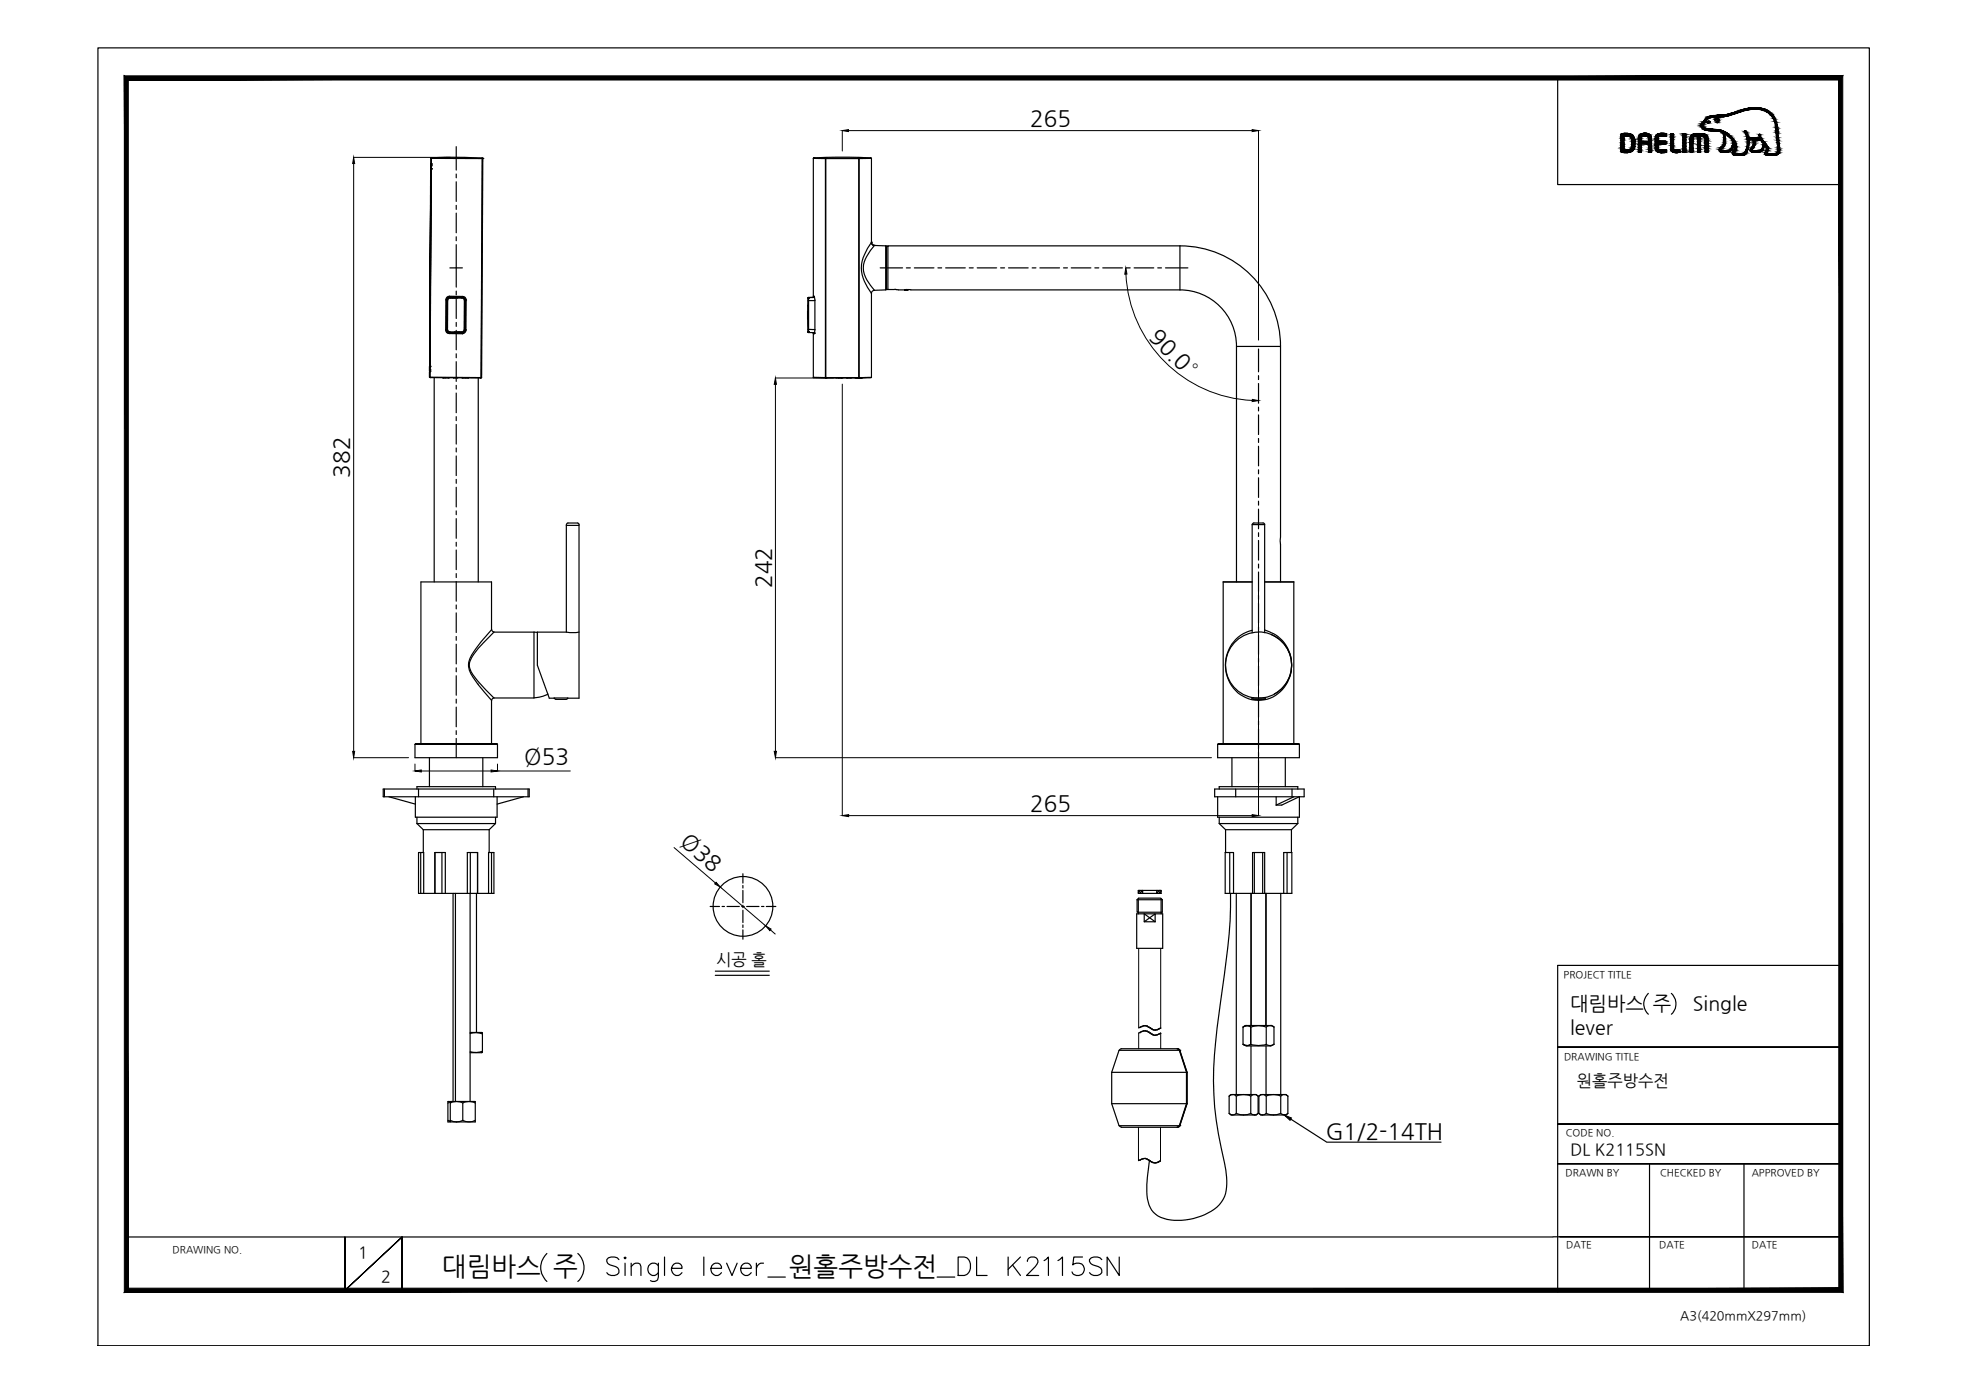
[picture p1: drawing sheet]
<svg xmlns="http://www.w3.org/2000/svg" width="420mm" height="297mm" viewBox="0 0 420 297" stroke-linecap="round" stroke-linejoin="round" font-family="sans-serif">
<defs><g id="words">
<g font-size="5.6">
<text x="94.3" y="272.2">대림바스 주</text>
<text x="168.3" y="272.2">원홀주방수전</text>
</g>
<g font-size="4.8">
<text x="219.8" y="26.9">265</text>
<text x="245.1" y="72.2" transform="rotate(45 245.1 72.2)">90.0°</text>
<text x="74.5" y="101.9" transform="rotate(-90 74.5 101.9)">382</text>
<text x="164.5" y="125.4" transform="rotate(-90 164.5 125.4)">242</text>
<text x="111.9" y="163">Ø53</text>
<text x="219.8" y="173.1">265</text>
<text x="145" y="180" transform="rotate(41 145 180)">Ø38</text>
<text x="282.9" y="243.1">G1/2-14TH</text>
</g>
<g font-size="4.2">
<text x="335.1" y="215.4">대림바스 주</text>
<text x="361.3" y="215.4">Single</text>
<text x="335.1" y="220.6">lever</text>
</g>
<g font-size="3.5">
<text x="152.8" y="205.9">시공 홀</text>
<text x="336.5" y="231.7">원홀주방수전</text>
<text x="335.1" y="246.4">DL K2115SN</text>
<text x="76.4" y="268.5">1</text>
<text x="81.3" y="273.6">2</text>
</g>
<text font-size="2.7" x="358.5" y="281.6">A3(420mmX297mm)</text>
<g font-size="2.1">
<text x="333.7" y="208.6">PROJECT TITLE</text>
<text x="333.7" y="226.2">DRAWING TITLE</text>
<text x="334.1" y="242.4">CODE NO.</text>
<text x="334.1" y="251">DRAWN BY</text>
<text x="354.2" y="251">CHECKED BY</text>
<text x="373.8" y="251">APPROVED BY</text>
<text x="36.8" y="267.4">DRAWING NO.</text>
<text x="334.2" y="266.4">DATE</text>
<text x="354.1" y="266.4">DATE</text>
<text x="373.8" y="266.4">DATE</text>
</g>
</g></defs>
<!-- layer: 0 -->
<g fill="#000" stroke="#000" stroke-width=".21">
<path d="M75.5 33.6l.2 1.3h-.4zM179.7 27.9l1.3-.2v.4zM267.2 27.7l1.3 .2-1.3 .2zM240.2 57.2l.3 1.3h-.5zM165.5 80.7l.2 1.3h-.5zM267.2 85.2l1.3 .3-1.3 .2zM75.3 160.3h.4l-.2 1.4zM88.5 164.5l1.4-.2v.4zM104.8 164.3l1.4 .2-1.4 .2zM165.2 160.3h.5l-.2 1.4zM179.7 174l1.4-.2v.5zM267.2 173.8l1.3 .2-1.3 .3z"/>
<path d="M152.8 188.3l.9 1-1.2-.7zM163.4 197.6l1.1 .7-.2 .3zM274 237.9l1.6 .7-.3 .5z"/>
<path d="M27.4 274.9l-.9 .9 365.9-.9zM26.5 275.8l365.9-.9 .8 .9zM392.4 17.1v257.8l.8 .9zM393.2 16.2v259.6l-.8-258.7zM27.4 17.1h365l.8-.9zM26.5 16.2h366.7l-365.8 .9zM26.5 16.2l.9 258.7v-257.8zM26.5 16.2l.9 258.7-.9 .9z"/>
</g>
<g fill="none" stroke="#000" stroke-width=".25">
<path d="M20.9 10.2h378v277h-378zM332.4 16.6v22.8h60.4M91.9 36h.1M91.9 36.1l-.2 42M91.9 36v.2M91.9 36v.1M91.9 36.1l-.2 42.1M91.9 36.2h.1M91.9 36.1h.1M91.9 34.9l.1 .1M91.9 33.8v1.1M91.9 35.2v.8"/>
<path d="M91.9 33.8h.2l-.4 46.7M91.9 35.2h.1M91.9 34.9h.1M91.9 35.9v.1M92 35v.3M92 34.9h.1M92 34.9v.1M92 35.1h.1M92 35.4h.1M92 36.1h.1M92 35.2h.1M92 35.4l-.3 43.4"/>
<path d="M92 35.2v.1M92 35.1h-.1M92 35h.1M92 35v.1M92 35.3v.1M92 33.7l-.1 .1M92 33.7h.1M92 35.3h.1M92.1 33.7l3.3-.2 7.5 .3M92.1 33.7l10.8 .1M92.1 33.7l-.1 .1M92.1 33.7v.1h10.8h-.1"/>
<path d="M102.9 33.8l-.2 46.8M102.9 33.8h.1M103 33.8h.1M103 33.8h-.1l-.3 46.8M103 33.8l-.2 46.8M173.6 33.8v29.4M173.6 33.8h2.5v46.8M173.7 33.7l4.8-.2 7.3 .2M173.7 33.7h.1M173.7 33.7l-.1 .1M173.7 33.7l2.5 .1M176.2 33.8h.1"/>
<path d="M176.2 33.8v46.9M176.2 33.8h7v46.9h-7M183.2 33.8h.1M183.2 33.8h-7M183.3 33.8h.1M185.8 33.7l.2 .1M185.8 33.7l-2.5 .1M186 33.8h-2.7v46.8M186 33.8v17.9M368.5 32.5h.1M186 51.7l.1 .5 .5 .2M186 51.7h.1"/>
<path d="M186 51.7a8.3 8.3 0 0 0-1.8 7.6l.9 2 .9 1.3M186 51.7l.2 .5M186.1 52.2l.5 .1M186.6 52.4h.1M186.6 52.4a7.1 7.1 0 0 0-2.3 5.4 8.4 8.4 0 0 0 2.3 4.1M186.6 52.4l2.4 .1M189 52.5v9.4h-2.4M189 52.4l.1 9.3M189.2 52.6h.1M189.2 52.6v9.2M189.5 52.6h-.3h.3M251.8 52.5v9.4a12 12 0 0 1 12 12"/>
<path d="M251.8 52.5h-62.3v9.3h1.4M251.8 52.5a21.4 21.4 0 0 1 21.4 21.4M91.6 78.3h.1M91.6 78.3l.1 .9M91.7 78.2l-.1 .1M91.7 78.1v.1M91.7 78.3h.1M91.7 78.1h.1M91.7 78.2h.1M91.7 78.1v.2M91.7 78.9h.1M91.7 79v.3"/>
<path d="M91.7 79.3h.1M91.7 79h.1M91.7 78.8h.1M91.7 79.2h.1M91.7 78.9v.3M91.7 79.3l-.1 1.2 11.2 .1M91.7 79.1v.1M91.8 79.2h.1M91.8 79.2l-.1 .1M91.8 79v.1M95.1 70.4a.73 .73 0 0 0 .8 .8M95.1 70.4h.1"/>
<path d="M95.2 64l-.1 6.4M95.2 64h.1M95.2 70.4h.1M95.2 70.4a.65 .65 0 0 0 .7 .7M95.3 64l-.1 6.4M95.3 64h.1M95.4 64.1v6.2a.65 .65 0 0 0 .6 .7M95.4 64.1h.1M95.4 64.1v6.1h.1M95.4 70.2a.66 .66 0 0 0 .7 .7M95.5 70.2a.58 .58 0 0 0 .5 .6h2M95.9 71.1h2.7"/>
<path d="M95.9 71.1v.1M95.9 71.2h2.8M95.9 63.2a.73 .73 0 0 0-.7 .8M95.9 63.2l.1 .1M95.9 63.2l2.8 .1M96 63.3a.59 .59 0 0 0-.7 .7M96 63.3h2.7M96 71h2.5M96 63.4a.73 .73 0 0 0-.6 .7M96 70.8l2.5 .2M96 70.9v.1M96 63.4l.1 .1"/>
<path d="M96 63.4l2.5 .1M96.1 63.6h.4M96.1 63.6l-.4 .2-.2 .3v6.1M96.1 63.5h2.4M96.1 63.5v.1M96.1 63.5a.66 .66 0 0 0-.7 .6M96.2 63.6h.3M96.5 63.6h2M98 70.8h.4M98 70.8h.5M98.5 71h.1M98.5 63.6l.4 .2 .2 .3-.1 6.2-.1 .4-.4 .3"/>
<path d="M98.5 63.5a.6 .6 0 0 1 .7 .6M98.5 63.5v.1M98.6 63.5a.66 .66 0 0 1 .6 .6M98.6 71.1l.1 .1M98.7 63.3a.73 .73 0 0 1 .6 .7M98.7 63.3a.73 .73 0 0 1 .8 .7M98.7 63.3h.1M99 70.3h.1M99.1 64.1h.1M99.1 70.3h.1M99.2 70.3a.66 .66 0 0 1-.7 .6M99.2 70.3a.59 .59 0 0 1-.7 .7"/>
<path d="M99.2 64.1l-.1 6.2M99.2 64.1v6.2M99.3 70.4h.1M99.3 70.4a.65 .65 0 0 1-.7 .7M99.3 64h.1M99.3 64v6.4M99.3 64h.2M99.4 70.4a.79 .79 0 0 1-.7 .8M99.5 64l-.1 6.4M172.5 63.6h.1M172.5 70.8h.1M172.5 63.6l-.2 2.8 .2 4.4"/>
<path d="M172.5 70.9h.1M172.5 70.3v.5M172.5 63.6v6.7M172.5 70.8v.1M172.5 70.3h1.4M172.5 70.9v.1M172.5 63.5v.1M172.5 71h1.3M173.6 71.2h.1M173.6 63.2h.1M173.6 71.2v9.3M173.6 63.2l.2 .1h-.1"/>
<path d="M173.6 63.2l.1 .1M173.6 71.1h.1M173.6 71.1v.1M173.6 71.1h.2M173.7 63.3h.1M173.7 63.3l.2 .7v6.4l-.1 .6M173.7 71.1h.1M173.7 63.3v.2M173.7 71v.1M173.7 63.4l-1.2 .1M173.8 71.1l-.1 .1M173.8 71.1h.1"/>
<path d="M173.8 71h.1M173.8 63.5h-1.3v.6M173.8 71v.1M173.9 64.1h-1.4v6.9M186.6 61.9l-.5 .3-.1 .3v18l-2.7 .1M189.1 61.7l-.1 .1M189.1 61.7l.1 .1M189.2 61.8h.1M189.2 61.8h.3M190.9 61.7h.2M191.1 61.8h.1M191.2 61.8h.5"/>
<path d="M193 61.9h.1M193.6 61.9h.1M193.6 61.9h-.6M193.7 61.8l-.7 .1M193.9 61.8l-.3 .1M273.2 73.9h-9.4v50.3M91.7 80.5h.1M91.8 80.5v.1M91.8 80.6l10.8 .1M91.8 80.6h.1M92.7 80.6v43.6M94.5 80.6h.1"/>
<path d="M94.5 80.6h.3M94.8 80.6h.1M95 80.6h.1M95 80.6h.8M95.6 80.6h.1M96.8 80.6h.8M98.6 80.6h.8M98.8 80.6v.1M99.6 80.6h.3M102.1 80.7v43.5M102.7 80.6h.1M173.6 80.5h.1"/>
<path d="M173.6 80.5l2.5 .1M173.6 80.5l2.6 .2M176.1 80.6h.1M176.1 80.6l.1 .1M176.1 80.5h.1M176.2 80.7h.1M176.2 80.6h7M178.8 80.7h.1M179.5 80.7h.1M179.6 80.7h.1M180.7 80.7h.1M180.7 80.7h.8"/>
<path d="M181.5 80.7h.1M182.5 80.7h.1M182.7 80.7h.1M182.9 80.7h.1M182.9 80.7h.4M183.3 80.7h.1M183.3 80.7h.2M183.3 80.6v.1M183.4 80.5l-.1 .1M183.5 80.7h.1M183.5 80.7h.3M183.8 80.7h.1"/>
<path d="M185.9 80.5l-2.1 .2M120.8 111.9v23h-6.1v7.1l2.5 7h1M120.8 112.1h2.8M120.9 111.9l.3-.3h2l.4 .3v37.1h-2.5M267.2 111.9v23.1M267.2 111.9h2.7M269.5 111.6h-1.9l-.4 .3M269.5 111.6l.4 .3M269.9 111.9v23.1M104.9 134.4l.1 .2 .4 .2M113.9 134.9l.8 .1M113.9 134.9h-8.5a21.1 21.1 0 0 0-5.1 6.1l-.1 .4a3 3 0 0 0 .8 2.6l.9 1.3 3.5 3.6"/>
<path d="M113.9 134.9v14h-8.5M120.9 134.9l1.6 .1 1.1-.1M267.2 124.2h-6.2v34.5M268.6 134.8a7 7 0 0 1 6.8 5.4 7 7 0 0 1-3.5 7.9M268.6 134.9a7 7 0 0 0-6.5 9.7 7 7 0 0 0 11.4 2.3 7 7 0 0 0-2.2-11.5M269.9 134.4a7.7 7.7 0 0 1 5.7 7.2 7.7 7.7 0 0 1-5.1 7.6 7.4 7.4 0 0 1-7.5-2.6 7.4 7.4 0 0 1-.8-7.9 7.1 7.1 0 0 1 5-4.2M269.9 124.2h6.2v34.5M88.5 158.8h17.7v2.9h-17.7zM88.6 158.8l.1-.1h17.3l.2 .1M101.9 145.9a7.6 7.6 0 0 1-1.9-3.7v-.9l.7-1.5a35.4 35.4 0 0 1 4.2-5.4v-10.2h-15.1v34.5M101.9 145.9l.2 .2M102.1 146.1l2.8 3.4v9.2"/>
<path d="M105.4 148.9l-.4 .3-.1 .2M116.9 148.1l-1.4 .6-1.6 .2M118.2 148.9l3 .1-.3 .2M118.3 149l.3 .2M118.6 149.2h2.2M259.8 158.8h17.5v2.9h-17.5zM267.1 148.9h1.2M267.1 148.9l.3 .3M267.4 149.2h2.3M267.4 148.9h.1M268.5 149.2v.3M268.8 148.9h1.2l-.3 .3"/>
<path d="M269.7 148.9h.1M277.1 158.7h-17.1l-.1 .1M277.1 158.7l.2 .1M81.8 168.4h31.1v1.6h-31.1zM82 168.4v1.6M83 170l5.6 1.6M88.6 170v4.4h17.5v-4.4M89 175.7h16.7M89 168.4v-.5h16.7v.5M89 175.7l1.3 1.4M89 174.4v1.3M89.3 168.4v1.6"/>
<path d="M90.3 177.1h14.1M90.3 177.1v4.8M91.6 161.7v6.2M103 161.7v6.2M104.4 177.1v4.8M105.4 168.4v1.6M105.7 174.4v1.3M105.7 175.7l-1.3 1.4M111.7 170l-5.6 1.6M112.7 168.4v1.6M259.2 168.4h19.1v1.6h-19.1zM259.8 170v4.4h17.5v-4.4l-3.8 1.8h-1.2"/>
<path d="M260.2 175.7h16.7M260.2 168.4v-.5h16.7v.5M260.2 175.7l1.3 1.4M260.2 174.4v1.3M261.5 177.1h14.1M261.5 177.1v4.8M262.9 161.7v6.2M263.7 168.4v1.6M272.3 170v1.8M274.3 161.7v6.2M275.6 177.1v4.8M275.7 168.4v1.6"/>
<path d="M276.1 170l-3.8 1.8M276.9 174.4v1.3M276.9 175.7l-1.3 1.4M89.8 181.9v8.7M90.4 190.6v-8.7h-1.1v8.7h16.1v-8.7h-1.1v8.7M92.8 190.6v-8.7h2.2v8.7M92.8 181.9v8.7M94.3 181.9v8.7M96.7 190.6v44.4M97.2 190.6v44.4M99.7 190.6v-8.7h2.2v8.7M100.3 190.6v44.4"/>
<path d="M100.4 181.9v8.7M101.7 190.6v29.7M101.9 181.9v8.7M104.9 181.9v8.7M151.5 193.4h2M154.1 193.4h.5M155.1 193.4h2.7M158.3 193.4h.5M158.5 186.5v1.9M158.5 188.9v.6M158.5 190v2.6M158.5 193.2v.5"/>
<path d="M158.5 194.2v2.7M158.5 197.4v.5M158.5 198.4v2M159.3 193.4h2.7M162.5 193.4h.5M163.5 193.4h2.1M262.4 181.9v8.7M262.6 190.6a95.4 95.4 0 0 1-1.3 17.4 155.1 155.1 0 0 0-2.4 22.7 87.6 87.6 0 0 0 2.7 18.9 9.4 9.4 0 0 1-1 6.9 11.8 11.8 0 0 1-9.3 3.9 5.9 5.9 0 0 1-5.9-2.7l-.6-2.6a29.9 29.9 0 0 1 .5-7.4M263.2 190.6v-8.7h-1.8v8.7h14.3v-8.7h-1.8v8.7M263.8 190.6v43M266.9 190.6v28.2M267 190.6v28.2"/>
<path d="M267.3 190.6v-8.7h2.6v8.7M267.7 181.9v8.7M269.4 181.9v8.7M270.1 190.6v28.2M270.2 190.6v28.2M273.3 190.6v43M274.6 181.9v8.7M152.6 207.2h11.6M152.6 208.1h11.6M243.1 219.3h-.1M243.1 219.3h.1M243.2 219.2h.1"/>
<path d="M243.4 219.1l-.1 .1M243.5 219.1h.1M243.6 219h.1M243.8 219h-.1M243.9 218.9h.1M244 218.9h.1M244 220h.1M244 218.9h.2M244 220h.2M244.2 218.9h.1M244.2 220h.1M244.3 218.9h.1"/>
<path d="M244.3 220h.1M244.4 218.9h.1M244.4 220h.1M244.6 218.9h.1M244.7 219h.1M244.8 219l.1 .1M245 219.1h.1M245 219.2h.1M245.1 219.2l.1 .1M245.3 219.3h.1M245.4 219.4l.2 .1M245.6 219.5h.1"/>
<path d="M245.7 219.6h.1M245.7 219.6l.2 .1M245.9 219.7h.1M246 219.7h.1M246.1 219.8h.1M246.3 219.8h.1M246.4 219.8h.1M246.6 219.8h-.1M246.7 219.8h.1M246.8 219.8h.1M247 219.7h-.1M247.1 219.6h.1"/>
<path d="M247.3 219.5l-.1 .1M247.4 219.5h.1M247.5 219.4h.1M247.7 219.3l-.1 .1M265.2 219.2l.8-.3 .9 .3v3.7M265.2 219.2v3.7M265.9 218.9l-.7 .3M265.9 218.9h.5l.5 .3a4.7 4.7 0 0 1 3.3 0l.7-.3 1 .3M266 218.8h-.1M270.2 219.2v3.7M271.2 218.8h-5.3l-.6 .3M271.2 218.8l.7 .3"/>
<path d="M271.9 219.2v3.7l-.7 .2-1-.2-1.7 .2-1.6-.2M351.7 212a3 3 0 0 0 0 4.4M356.6 212a3 3 0 0 1 0 4.4M392.8 206h-60.4v69.7M95.6 239.1l.4 .1M95.9 235h-.3v4.4h5.8v-4.4h-5.3v4.4M96 235.2l-.4 .2M96 239.2h.1M96 235.2h.1M96.1 239.2v.1M96.1 235.4a2.79 2.79 0 0 1 2.6 0 2.79 2.79 0 0 1 2.7 0M96.1 239.1a2.79 2.79 0 0 0 2.6 0 2.79 2.79 0 0 0 2.7 0"/>
<path d="M96.1 235.2h.1M98.7 235.4v3.7M100.3 220.3l2.6 .1v4.2h-2.6M100.3 220.5a4.2 4.2 0 0 1 2.6 .1M102.9 224.3a4.2 4.2 0 0 1-2.6 .1M237.2 235.5l1.6 4.7h12.9M237.2 235.5h16M237.2 228.8h16M237.2 228.8v6.7M238.9 224.1l.4-.3h12.1l.3 .3 1.6 4.7M243.1 220.4h-.1M243.1 220.4h.1"/>
<path d="M243.2 220.3h.1M243.4 220.2l-.1 .1M243.5 220.1h.1M243.6 220.1h.1M243.8 220.1h-.1M243.9 220h.1M244.6 220h.1M244.7 220.1h.1M244.8 220.1h.1M245 220.2h.1M245.1 220.3l.1 .1M245.3 220.4h.1"/>
<path d="M245.4 220.5l.2 .1M245.6 220.6h.1M245.7 220.7h.1M245.7 220.7l.2 .1M245.9 220.8h.1M246 220.8h.1M246.1 220.9h.1M246.3 220.9h.1M246.4 220.9h.1M246.6 220.9h-.1M246.7 220.9h.1M246.8 220.8h.1"/>
<path d="M247 220.8h-.1M247.1 220.7h.1M247.3 220.6l-.1 .1M247.4 220.6h.1M247.5 220.5h.1M247.7 220.4l-.1 .1M251.1 223.8l.6 .3 1.5 4.7M251.3 223.8l.5 .3M251.3 223.8h.1M251.7 224.1h-12.9l-1.6 4.7M251.7 224.1h.1M251.7 224.1l1.6 4.7"/>
<path d="M253.2 228.8v6.7M253.2 235.5l-1.5 4.7M253.3 235.5l-1.7 5-12.3 .1M253.3 235.5h.1M253.3 228.8h.1M253.3 228.8v6.7M253.3 235.5l-1.6 4.7M262.3 233.9l.4-.3h5.3l.5 .3M262.3 233.9l.4-.3a.93 .93 0 0 1 1.1 .3 3.7 3.7 0 0 1 3.1 0l.6-.3h.4l.6 .3M262.3 237.6l.7 .3 .8-.3M262.3 237.6l.4 .3h5.3l.5-.3M262.3 233.9v3.7"/>
<path d="M263.8 237.6a3.7 3.7 0 0 0 3.1 0l.8 .3 .8-.3M263.8 233.9v3.7M265.2 222.9l.7 .2M265.2 222.9l.8 .2 .9-.2M265.3 222.8l.6 .3M265.9 223.2h5.3M265.9 223.1h.1M266 223.1h.1M266.9 222.9l-.9 .2M266.9 233.9v3.7M266.9 223.2v10.4M268.5 233.9v3.7"/>
<path d="M268.6 233.9l.5-.3a.93 .93 0 0 1 1.1 .3 3.7 3.7 0 0 1 3.1 0l.5-.3h.5l.5 .3M268.6 237.6l.8 .3 .8-.3M268.6 237.6l.5 .3h5.3l.4-.3M268.6 233.9l.5-.3h5.3l.4 .3M268.6 233.9v3.7M270.2 223.2v10.4M270.2 237.6a3.7 3.7 0 0 0 3.1 0l.8 .3 .7-.3M270.2 233.9v3.7M271.9 222.8l-.7 .3M273.3 233.9v3.7M274.8 233.9v3.7M275.4 238.8l7.7 4.9h24.4"/>
<path d="M332.4 223.4h60.4h-60.4M332.4 239.9h60.4h-60.4M238.9 240.2l.4 .3M243 247.6l-.1 .1M243.1 247.6h.1M243.2 247.5h.1M243.4 247.5h-.2M243.4 247.4h.1M243.5 247.4h.1M243.7 247.3l-.1 .1M243.8 247.3h.1M244.1 247.2h-.1"/>
<path d="M244.2 247.2h.1M244.3 247.2h.2M244.5 247.3h.1M244.6 247.3h.1M244.7 247.3l.1 .1M244.9 247.5h.1M245 247.5h.1M245.1 247.5l.1 .1M245.2 247.7h.1M245.3 247.7h.1M245.3 247.7l.2 .1M245.6 247.9h.1"/>
<path d="M245.7 248h.1M245.9 248h.1M246 248.1h.1M246.1 248.1h.1M246.3 248.1h.1M246.4 248.2h.1M246.6 248.1l-.1 .1M246.7 248.1h.1M247 248l-.2 .1M247 248h.1M247.1 248h.1M247.3 247.8l-.1 .1"/>
<path d="M247.4 247.8h.1M247.6 247.7h-.1M251.3 240.5h.1M251.7 240.2l-.6 .4M251.7 240.2h.1M251.8 240.2l-.5 .3M332.4 248.3h60.4h-60.4M352 248.3v27M372.1 248.3v27M27 264h304.4M73.6 264v11.4l12.2-11.4-12.2 11.4zM85.8 275.4v-11.4v11.4"/>
<path d="M116.7 267.5a4 4 0 0 0 0 5.9M123.3 267.5a4 4 0 0 1 0 5.9M132.1 268.8a1.71 1.71 0 0 0-2.6 0 .99 .99 0 0 0 .7 1.1l1.1 .4a.98 .98 0 0 1 .4 1.7 1.71 1.71 0 0 1-2.2-.4M133.4 268.2l.2 .2-.2 .2-.2-.2zM133.4 269.6v2.6M134.7 270.3l.9-.7 1 .1 .2 .6v1.9M134.7 269.6v2.6M140.5 269.6v2.9l-.2 .6a1.19 1.19 0 0 1-1.5 .2M140.5 270.1a1.26 1.26 0 0 0-1.7-.3 1.26 1.26 0 0 0-.4 1.7 1.26 1.26 0 0 0 1.7 .5l.4-.4M141.8 268.2v4M143.3 270.7h2.2a1.12 1.12 0 0 0-1.1-1.2 1.12 1.12 0 0 0-1.1 1.2 1.23 1.23 0 0 0 .7 1.4 1.23 1.23 0 0 0 1.5-.5M150.2 268.2v4"/>
<path d="M151.7 270.7h2.3a1.16 1.16 0 0 0-1.4-1.2 1.16 1.16 0 0 0-.9 1.5 1.2 1.2 0 0 0 .9 1.2 1.2 1.2 0 0 0 1.4-.6M155.1 269.6l1.1 2.6 1.1-2.6M158.1 270.7h2.2a1.16 1.16 0 0 0-1.3-1.2 1.16 1.16 0 0 0-.9 1.5 1.2 1.2 0 0 0 .9 1.2 1.2 1.2 0 0 0 1.3-.6M161.4 269.6v2.6M162.9 269.6a1.28 1.28 0 0 0-1.5 1.1M163.9 272.5h3.7M200 272.5h3.7M204.5 268.2h1.3a2.1 2.1 0 0 1 .9 3.4l-.4 .4-.5 .2h-1.3zM208.4 268.2v4h2.2M215.1 268.2v4M216.1 269.9l1.6 2.3M217.7 268.2l-2.6 2.7"/>
<path d="M219.2 269.2a.93 .93 0 0 1 .8-1h.7a.95 .95 0 0 1 .6 1.5l-2.2 2.5h2.5M222.8 269l.9-.8v4M225.7 269l1-.8v4M231 268.2h-1.9l-.2 1.7a1.41 1.41 0 0 1 2.1-.1 1.41 1.41 0 0 1 0 2.1 1.41 1.41 0 0 1-2.1-.1l-.1-.4M235.1 268.8a1.75 1.75 0 0 0-2.6 0 1.07 1.07 0 0 0 .7 1.1l1.1 .4a.95 .95 0 0 1 .8 .7 .95 .95 0 0 1-.4 1 1.71 1.71 0 0 1-2.2-.4M238.8 268.2v4l-2.6-4v4M331.4 263.9h61.4h-59.9M341 275.3h51.8"/>
<circle cx="158.5" cy="193.4" r="6.4"/>
</g>
<!-- layer: 02___PRT_ALL_AXES -->
<g fill="none" stroke="#000" stroke-width=".25">
<path d="M97.4 31.3v5M97.4 37.1v.8M97.4 38.8v4.2M96 57.2h2.7M97.4 43.8v.9M97.4 45.5v4.2M97.4 50.5v.9M97.4 52.2v9.1M187.8 57.2h4.8M193.4 57.2h.9M195.1 57.2h4.2M200.1 57.2h.8"/>
<path d="M201.8 57.2h4.2M206.8 57.2h.9M208.5 57.2h4.2M213.5 57.2h.9M215.2 57.2h4.2M220.2 57.2h.9M221.9 57.2h4.2M226.9 57.2h.9M228.6 57.2h4.2M233.6 57.2h.9M235.3 57.2h4.2M240.3 57.2h.9"/>
<path d="M242 57.2h4.2M247 57.2h.8M248.7 57.2h4.8M97.4 62.1v.8M97.4 63.8v4.2M97.4 68.8v.9M97.4 70.5v4.1M97.4 75.5v.8M97.4 77.2v4.2M191.7 61.9h1.3M193 61.9h.1M193.6 61.8h-.6"/>
<path d="M193.6 61.8h.3M193.9 61.8h.5M194.3 61.9h57.5M268.5 74.5v4.8M273.2 73.9v50.3M97.4 82.2v.8M97.4 83.9v4.2M97.4 88.9v.9M97.4 90.6v4.2M97.4 95.6v.8M97.4 97.3v4.2M268.5 80.2v.8"/>
<path d="M268.5 81.8v4.2M268.5 86.9v.8M268.5 88.5v4.2M268.5 93.6v.8M268.5 95.2v4.2M97.4 102.3v.8M97.4 104v4.2M97.4 109v.8M97.4 110.7v4.2M97.4 115.7v.9M97.4 117.4v4.2M268.5 100.3v.8"/>
<path d="M268.5 102v4.1M268.5 106.9v.9M268.5 108.6v4.2M268.5 113.7v.8M268.5 115.3v4.2M97.4 122.4v.8M97.4 124.1v4.2M97.4 129.1v.8M97.4 130.8v4.2M97.4 135.8v.8M97.4 137.5v4.2M268.5 120.4v.8"/>
<path d="M268.5 122.1v4.1M268.5 127.1v.8M268.5 128.7v4.2M268.5 133.8v.8M268.5 135.4v4.2M97.4 142.5v.9M97.4 144.2v4.2M97.4 149.2v.8M97.4 150.9v4.2M97.4 155.9v.8M97.4 157.6v4.1M268.5 140.5v.8"/>
<path d="M268.5 142.1v4.2M268.5 147.2v.8M268.5 148.9v4.1M268.5 153.9v.8M268.5 155.5v4.2M268.5 160.6v.8M268.5 162.2v4.9"/>
</g>
<!-- layer: 0 -->
<g fill="none" stroke="#000" stroke-width=".21">
<path d="M75.5 33.6h20.5M75.5 34.9v125.4M179.7 27.9v4.3M181 27.9h86.2M268.5 27.9v44.7M240.3 58.5a28.3 28.3 0 0 0 26.9 27M165.5 80.7h12.3M165.5 82v78.3M179.7 82v92M268.5 122.1v51.9M75.5 161.7h11.7M88.5 163v1.5"/>
<path d="M89.9 164.5h14.9M106.2 163v1.5h15.5M165.5 161.7h93M181.1 174h86.1M143.8 180.9l8.9 7.5M153.7 189.3l9.7 8.3M164.4 198.4l1 .9"/>
</g>
<!-- layer: 1 -->
<g fill="none" stroke="#000" stroke-width=".25">
<path d="M242.6 195h5.5v7.4h-5.5zM242.6 192l.4-.3h4.7l.3 .3v2.7h-5.4zM242.9 190h4.9v.6h-4.9zM242.9 191.7v3.3M242.9 190.6h.1M242.9 190l.7 .6M243.1 190.6l.7-.6v.6M243.2 190l-.3 .3M243.5 190l.3 .3M243.8 190.6h-.1M244.2 196.7l2.3-1.7v1.7M244.2 195l2.3 1.7h-2.3z"/>
<path d="M246.8 190v.6M246.8 190.4l.3 .2M247 190l.7 .6M247.4 190l-.6 .6M247.6 190l.2 .1M247.8 191.7v3.3M247.8 190.2l-.5 .4"/>
</g>
<!-- layer: BODY -->
<path d="M242.6 192h5.4" fill="none" stroke="#000" stroke-width=".25"/>
<!-- layer: 11 -->
<path d="M243 202.4v16.9M247.7 202.4v16.9M243 220.4v3.4M247.7 220.4v3.4M242.9 240.6v7.1M247.6 240.6v7.1" fill="none" stroke="#000" stroke-width=".21"/>
<g fill="#000" stroke="#000" stroke-width=".21">
<path d="M346.3 32.5h1.2zM346.5 28.5h.9zM347.2 32h1.3zM347.7 29.1h.9zM350.8 28.5h.4zM351.2 29h1.1zM353.7 28.6h1.9zM353.7 32.4h1.9zM354.1 28.5h1.4zM354.4 32.6h.3zM354.4 28.5h.4zM354.6 29.1h1z"/>
<path d="M354.9 29.1h.7zM357.4 32.6h.6zM362.2 28.5h.8zM363 27h.4zM364.3 25.9h.6zM364.5 26.3h.1zM364.7 27.9h2.7zM364.4 25.9h.4zM364.9 27.9h2.6zM365.8 24.7h3.2zM366 25.6h.1zM366.3 26.1l.2 .1z"/>
<path d="M366.4 24.6h2.6zM366.3 25.2h.2zM366.8 24.6h2.2zM374.1 29.8h1.9zM374.2 23h.8zM375 29.8h.6zM375.4 29.5h.4zM375.4 28.7h.2zM375.6 29.8h.5zM376.8 31.3h.5z"/>
<path d="M345.9 29h1.3zM345.9 29h1.3z"/>
<path d="M346.3 32.5l1.1 .1zM346.5 32.6h.9z"/>
<path d="M345.9 29.1h.6zM345.9 29.1h.6z"/>
<path d="M345.9 29.1l.6 .2v-.2zM345.9 29.1l.6 .2h-.6z"/>
<path d="M345.9 29.3h.6zM345.9 29.3h.6z"/>
<path d="M345.9 29.3l.6 .3v-.3zM345.9 29.3l.6 .3h-.6z"/>
<path d="M345.9 29.6l.6 .3v-.3zM345.9 29.6l.6 .3h-.6z"/>
<path d="M345.9 29.9l.6 .1v-.1zM345.9 29.9l.6 .1h-.6z"/>
<path d="M345.9 30l.6 .5v-.5zM345.9 30l.6 .5h-.6z"/>
<path d="M345.9 30.5l.6 .3v-.3zM345.9 30.5l.6 .3h-.6z"/>
<path d="M345.9 30.8l.6 .4v-.4zM345.9 30.8l.6 .4h-.6zM345.9 31.2h.6zM345.9 31.2h.6z"/>
<path d="M345.9 31.2l.6 .4v-.4zM345.9 31.2l.6 .4h-.6z"/>
<path d="M345.9 31.6l.6 .2v-.2zM345.9 31.6l.6 .2h-.6z"/>
<path d="M345.9 31.8h.6zM345.9 31.8h.6z"/>
<path d="M345.9 31.8l.6 .2v-.2zM345.9 31.8l.6 .2h-.6zM345.9 32h.6zM345.9 32h.6z"/>
<path d="M345.9 32h.6zM345.9 32h.6z"/>
<path d="M345.9 32h.7zM345.9 32h.7z"/>
<path d="M345.9 29h.9zM345.9 29h1.2z"/>
<path d="M345.9 29h.9zM345.9 29l.6 .1zM345.9 29.1h.6zM345.9 29.1h.6z"/>
<path d="M345.9 32h1zM345.9 32h1z"/>
<path d="M345.9 32h1.1zM345.9 32h1.1z"/>
<path d="M345.9 29h1.2zM345.9 29h1.3z"/>
<path d="M345.9 32h1.2zM345.9 32h1.2z"/>
<path d="M347.2 29h1.3zM347.2 29h1.3z"/>
<path d="M345.9 32h1.3zM345.9 32h1.3z"/>
<path d="M346.5 28.5h1zM346.3 28.5h1.2z"/>
<path d="M346.3 28.5h1.3zM346.2 28.5h1.4z"/>
<path d="M346.2 28.5h1.5zM346.1 28.5h1.6z"/>
<path d="M346.2 32.5h1.4zM346.2 32.5h1.3z"/>
<path d="M346.1 28.5l1.8 .1zM345.9 28.6h2z"/>
<path d="M346.1 32.5h1.6zM346.1 32.5h1.5z"/>
<path d="M345.9 32.4h2zM345.9 32.4h2z"/>
<path d="M345.9 32.4h2zM345.9 32.4l1.8 .1z"/>
<path d="M345.9 28.6h2zM345.9 28.6h2z"/>
<path d="M345.9 28.6l2.3 .1-.3-.1zM345.9 28.6l2.3 .1h-2.3z"/>
<path d="M345.9 32.3h2.3zM345.9 32.3h2.3z"/>
<path d="M345.9 32.3l2 .1 .3-.1zM345.9 32.3l2 .1h-2z"/>
<path d="M345.9 28.7h2.3zM345.9 28.7h2.3z"/>
<path d="M345.9 28.7l2.4 .1zM345.9 28.7l2.4 .1z"/>
<path d="M345.9 28.8l2.5 .1-.1-.1zM345.9 28.8l2.5 .1h-2.5z"/>
<path d="M345.9 32.3h2.4zM345.9 32.3h2.3z"/>
<path d="M345.9 32.1h2.5zM345.9 32.1h2.5z"/>
<path d="M345.9 32.1l2.4 .2 .1-.2zM345.9 32.1l2.4 .2h-2.4z"/>
<path d="M345.9 28.9h2.5zM345.9 28.9h2.5z"/>
<path d="M345.9 28.9l2.6 .1-.1-.1zM345.9 28.9l2.6 .1h-2.6z"/>
<path d="M347.2 29h1.3zM347.2 29h1.3z"/>
<path d="M347.2 29h1.4zM347.2 29h1.4z"/>
<path d="M347.3 32h1.2zM347.2 32h1.3zM347.2 32h1.3z"/>
<path d="M345.9 32l2.5 .1 .1-.1zM345.9 32l2.5 .1h-2.5z"/>
<path d="M347.4 29l1.2 .1v-.1zM347.4 29l1.2 .1zM347.7 29.1h.9z"/>
<path d="M347.8 29.1l.9 .2-.1-.2zM347.8 29.1l.9 .2h-.7z"/>
<path d="M347.7 31.9h.9zM347.6 31.9h1z"/>
<path d="M347.6 31.9h1zM347.3 32h1.2z"/>
<path d="M348 29.3l.8 .1-.1-.1zM348 29.3l.8 .1h-.7z"/>
<path d="M347.9 31.8h.8zM347.7 31.9h.9z"/>
<path d="M348.1 29.4l.7 .2v-.2zM348.1 29.4l.7 .2h-.7z"/>
<path d="M348.1 29.6l.8 .2-.1-.2zM348.1 29.6l.8 .2h-.7z"/>
<path d="M348.1 31.6h.7zM348.1 31.6h.7z"/>
<path d="M348.1 31.6l.6 .2 .1-.2zM348.1 31.6l.6 .2h-.8z"/>
<path d="M348.2 29.8l.7 .1v-.1zM348.2 29.8l.7 .1h-.7z"/>
<path d="M348.2 29.9l.7 .2v-.2zM348.2 29.9l.7 .2h-.7z"/>
<path d="M348.2 30.1l.7 .1zM348.2 30.1l.7 .1zM348.2 30.2h.7zM348.2 30.2h.7zM348.2 30.2h.7zM348.2 30.2h.7zM348.2 30.2h.7zM348.2 30.2h.7z"/>
<path d="M348.2 30.2h.7zM348.2 30.2h.7z"/>
<path d="M348.2 30.2l.7 .1zM348.2 30.2l.7 .1z"/>
<path d="M348.2 30.3l.7 .2v-.2zM348.2 30.3l.7 .2h-.7z"/>
<path d="M348.2 30.5l.7 .1v-.1zM348.2 30.5l.7 .1h-.7z"/>
<path d="M348.2 30.6l.7 .1v-.1zM348.2 30.6l.7 .1h-.7z"/>
<path d="M348.2 30.7l.7 .1zM348.2 30.7l.7 .1z"/>
<path d="M348.2 30.8h.7zM348.2 30.8h.7z"/>
<path d="M348.2 30.8l.7 .1zM348.2 30.8l.7 .1z"/>
<path d="M348.2 30.9l.7 .4v-.4zM348.2 30.9l.7 .4h-.7zM348.2 31.3h.7zM348.2 31.3h.7z"/>
<path d="M348.2 31.3l.6 .3 .1-.3zM348.2 31.3l.6 .3h-.7z"/>
<path d="M349.6 29.6h.7zM349.6 29.6h.7zM349.6 29.6h.7zM349.6 29.6h.7z"/>
<path d="M349.7 32.5h.3zM349.7 32.5h.5z"/>
<path d="M349.7 32.5h.3zM349.7 32.5h.3z"/>
<path d="M349.7 32.5h.5zM349.7 32.5h.5z"/>
<path d="M349.7 32.4h.5zM349.7 32.4l.5 .1z"/>
<path d="M349.6 29.5l.7 .1zM349.6 29.5l.7 .1z"/>
<path d="M349.6 29.6h.7zM349.6 29.6h.7zM349.6 29.6h.7zM349.6 29.6h.7z"/>
<path d="M349.6 29.6h.7zM349.6 29.6h.7zM349.6 29.6h.7zM349.6 29.6h.7z"/>
<path d="M349.6 29.6l.7 .3v-.3zM349.6 29.6l.7 .3h-.7zM349.6 29.9h.7zM349.6 29.9h.7z"/>
<path d="M349.6 29.9l.7 .2v-.2zM349.6 29.9l.7 .2h-.7z"/>
<path d="M349.6 30.1l.7 .1zM349.6 30.1l.7 .1z"/>
<path d="M349.6 30.7l.7 .1zM349.6 30.7l.7 .1z"/>
<path d="M349.6 30.8l.7 .2v-.2zM349.6 30.8l.7 .2h-.7z"/>
<path d="M349.6 31l.7 .4v-.4zM349.6 31l.7 .4h-.7z"/>
<path d="M349.6 31.4l.7 .1zM349.6 31.4l.7 .1z"/>
<path d="M349.6 31.5l.7 .4v-.4zM349.6 31.5l.7 .4h-.7z"/>
<path d="M349.6 31.9h.7zM349.6 31.9h.7z"/>
<path d="M349.6 31.9l.7 .2v-.2zM349.6 31.9l.7 .2h-.7z"/>
<path d="M349.6 32.1l.7 .1zM349.6 32.1l.7 .1z"/>
<path d="M349.6 32.2l.7 .1zM349.6 32.2l.7 .1z"/>
<path d="M349.6 32.3h.7zM349.6 32.3h.7z"/>
<path d="M349.6 32.3l.7 .1zM349.6 32.3l.7 .1zM349.6 32.4h.7zM349.6 32.4h.7zM349.6 32.4h.7zM349.6 32.4h.7z"/>
<path d="M349.6 32.4h.7zM349.6 32.4h.6z"/>
<path d="M349.7 29.3l.6 .2v-.2zM349.7 29.3l.6 .2h-.7z"/>
<path d="M349.7 29.2l.6 .1v-.1zM349.7 29.2l.6 .1h-.6z"/>
<path d="M349.7 29.1h.7zM349.7 29.1h.8z"/>
<path d="M349.7 29.1h.7zM349.7 29.1l.6 .1z"/>
<path d="M349.7 29.1h.9zM349.7 29.1h.8z"/>
<path d="M349.7 29h1.1zM349.7 29l.9 .1z"/>
<path d="M350.8 28.5h.4zM350.8 28.5h.4zM350.8 28.5h.4z"/>
<path d="M350.8 28.5h.6zM350.6 28.5h.8z"/>
<path d="M350.6 28.5h.8zM350.6 28.5h.8z"/>
<path d="M350.6 28.5h1zM350.4 28.5h1.2z"/>
<path d="M350.4 28.5l1.4 .1zM350.2 28.6h1.6z"/>
<path d="M350.2 28.6l1.8 .1zM350 28.7h2z"/>
<path d="M351.8 29.6h.6zM351.8 29.6h.6z"/>
<path d="M350 28.7l2.1 .1zM349.9 28.8h2.2z"/>
<path d="M349.9 28.8l2.3 .1-.1-.1zM349.9 28.8l2.3 .1h-2.4z"/>
<path d="M349.8 28.9l2.5 .1zM349.8 28.9l2.5 .1z"/>
<path d="M351.1 29h1.2zM351.1 29h1.2zM351.2 29h1.1z"/>
<path d="M351.3 29l1 .1zM351.3 29l1 .1z"/>
<path d="M351.5 29.1h.8zM351.5 29.1h.8z"/>
<path d="M351.6 29.1l.8 .2-.1-.2zM351.6 29.1l.8 .2h-.7z"/>
<path d="M351.8 32.5h.5zM351.8 32.5h.4z"/>
<path d="M351.7 29.3l.7 .1zM351.7 29.3l.7 .1z"/>
<path d="M351.7 29.4h.7zM351.7 29.4h.7z"/>
<path d="M351.7 29.4l.7 .2v-.2zM351.7 29.4l.7 .2h-.6zM351.8 29.6h.6zM351.8 29.6h.6z"/>
<path d="M351.8 29.6h.6zM351.8 29.6h.6z"/>
<path d="M351.8 29.6l.6 .1zM351.8 29.6l.6 .1zM351.8 29.7h.6zM351.8 29.7h.6z"/>
<path d="M351.8 29.7l.6 .2v-.2zM351.8 29.7l.6 .2h-.6z"/>
<path d="M351.8 29.9h.6zM351.8 29.9h.6z"/>
<path d="M351.8 29.9l.6 .2v-.2zM351.8 29.9l.6 .2h-.6z"/>
<path d="M351.8 30.1l.6 .1zM351.8 30.1l.6 .1z"/>
<path d="M349.6 30.2h2.8zM349.6 30.2h2.8z"/>
<path d="M349.6 30.2h2.8zM349.6 30.2h2.8z"/>
<path d="M349.6 30.2l2.8 .4v-.4zM349.6 30.2l2.8 .4h-2.8z"/>
<path d="M349.6 30.6l2.8 .1zM349.6 30.6l2.8 .1z"/>
<path d="M351.8 30.7l.6 .1zM351.8 30.7l.6 .1z"/>
<path d="M351.8 30.8l.6 .1v-.1zM351.8 30.8l.6 .1h-.6z"/>
<path d="M351.8 30.9l.6 .2v-.2zM351.8 30.9l.6 .2h-.6zM351.8 31.1h.6zM351.8 31.1h.6z"/>
<path d="M351.8 31.1l.6 .5v-.5zM351.8 31.1l.6 .5h-.6z"/>
<path d="M351.8 31.6h.6zM351.8 31.6h.6z"/>
<path d="M351.8 31.6l.6 .3v-.3zM351.8 31.6l.6 .3h-.6z"/>
<path d="M351.8 31.9l.6 .2v-.2zM351.8 31.9l.6 .2h-.6z"/>
<path d="M351.8 32.1l.6 .1zM351.8 32.1l.6 .1z"/>
<path d="M351.8 32.2l.6 .1zM351.8 32.2l.6 .1z"/>
<path d="M351.8 32.3l.6 .1zM351.8 32.3l.6 .1zM351.8 32.4h.6zM351.8 32.4h.6z"/>
<path d="M351.8 32.4h.6zM351.8 32.4h.6zM351.8 32.4h.6zM351.8 32.4h.6z"/>
<path d="M351.8 32.4h.6zM351.8 32.4l.5 .1zM351.8 32.5h.5zM351.8 32.5h.5z"/>
<path d="M353.3 29.1h1.1zM353.3 29.1h1.1z"/>
<path d="M353.2 29.4l.7 .1zM353.2 29.4l.7 .1z"/>
<path d="M353.2 29.5h.7zM353.2 29.5h.7zM353.2 29.5h.7zM353.2 29.5h.7z"/>
<path d="M353.2 29.5l.7 .1zM353.2 29.5l.7 .1z"/>
<path d="M353.2 29.6h.7zM353.2 29.6h.7z"/>
<path d="M353.2 29.6h.7zM353.2 29.6h.7z"/>
<path d="M353.2 29.6l.7 .3v-.3zM353.2 29.6l.7 .3h-.7z"/>
<path d="M353.2 29.9l.7 .1v-.1zM353.2 29.9l.7 .1h-.7z"/>
<path d="M353.2 30l.7 .1zM353.2 30l.7 .1z"/>
<path d="M353.2 30.1l.7 .1zM353.2 30.1l.7 .1z"/>
<path d="M353.2 30.7l.7 .1zM353.2 30.7l.7 .1z"/>
<path d="M353.2 30.8l.7 .2v-.2zM353.2 30.8l.7 .2h-.7z"/>
<path d="M353.2 31l.7 .1v-.1zM353.2 31l.7 .1h-.7z"/>
<path d="M353.2 31.1l.7 .2v-.2zM353.2 31.1l.7 .2h-.7z"/>
<path d="M353.2 31.3l.7 .1zM353.2 31.3l.7 .1z"/>
<path d="M353.2 31.4l.7 .1zM353.2 31.4l.7 .1z"/>
<path d="M353.2 31.5h.7zM353.2 31.5h.7zM353.2 31.5h.7zM353.2 31.5h.7z"/>
<path d="M353.2 31.5l.7 .1v-.1zM353.2 31.5l.7 .1h-.7z"/>
<path d="M353.2 31.6l.7 .2v-.2zM353.2 31.6l.7 .2h-.6z"/>
<path d="M353.3 29.2l.6 .2v-.2zM353.3 29.2l.6 .2h-.7z"/>
<path d="M353.3 31.8h.6zM353.3 31.8h.6z"/>
<path d="M353.3 31.8l.7 .1zM353.3 31.8l.7 .1z"/>
<path d="M353.3 29.1h.7zM353.3 29.1l.6 .1zM353.3 29.2h.6zM353.3 29.2h.6z"/>
<path d="M353.3 31.9l.8 .1zM353.3 31.9l.8 .1z"/>
<path d="M354 32.5h1.6zM354 32.5h1.6zM354 32.5h1.6zM354 32.5h1.6zM354 32.5h1.6z"/>
<path d="M353.3 29.1h.8zM353.3 29.1h1z"/>
<path d="M353.3 29.1h.8zM353.3 29.1h.7z"/>
<path d="M353.3 29.1h1zM353.3 29.1h1.1z"/>
<path d="M353.3 32h1.1zM353.3 32h1.1z"/>
<path d="M354.4 32.6h.2zM354.4 32.6h.2z"/>
<path d="M353.3 32h1.1zM353.3 32h1.1zM353.3 32h1.1zM353.3 32h1.1z"/>
<path d="M354.4 32.6h.3zM354.4 32.6h.4z"/>
<path d="M354.4 28.5h.8zM354.3 28.5h.9z"/>
<path d="M354.3 28.5h1.2zM354.1 28.5h1.4zM354 28.5h1.5z"/>
<path d="M354.3 32.6h.9zM354.3 32.6h.5z"/>
<path d="M353.2 30.7h2.2zM353.2 30.7h2.3z"/>
<path d="M353.2 30.2h2.3zM353.2 30.2h2.3z"/>
<path d="M353.2 30.7h2.3zM353.2 30.7h2.3z"/>
<path d="M354.1 32.5h1.4zM354.1 32.5l1.1 .1z"/>
<path d="M353.2 30.2h2.3zM353.2 30.2h2.3z"/>
<path d="M353.2 30.2h2.4zM353.2 30.2h2.4z"/>
<path d="M354.1 32.5h1.4zM354.1 32.5h1.4z"/>
<path d="M354 28.5h1.6zM354 28.5h1.6z"/>
<path d="M354 28.5h1.6zM354 28.5h1.6z"/>
<path d="M355.4 29.1h.2zM354.9 29.1h.7z"/>
<path d="M353.2 30.2l2.4 .1zM353.2 30.2l2.4 .1z"/>
<path d="M353.2 30.7h2.4zM353.2 30.7h2.3z"/>
<path d="M354.1 32.5h1.5zM354.1 32.5h1.4z"/>
<path d="M354 28.5h1.6zM354 28.5h1.6z"/>
<path d="M353.9 28.5l1.7 .1zM353.7 28.6h1.9zM353.7 28.6h1.9z"/>
<path d="M353.7 28.6l1.9 .1v-.1zM353.5 28.7l.2-.1 1.9 .1z"/>
<path d="M353.5 28.7l2.1 .1v-.1zM353.5 28.7l2.1 .1h-2.2z"/>
<path d="M353.4 28.8l2.2 .1zM353.4 28.8l2.2 .1z"/>
<path d="M353.3 28.9l2.3 .1zM353.3 28.9l2.3 .1z"/>
<path d="M353.3 29l2.3 .1zM353.3 29l2.3 .1zM353.3 29.1h2.3zM353.3 29.1h2.3z"/>
<path d="M354.4 29.1h1.2zM354.4 29.1h1.2z"/>
<path d="M354.5 29.1h1.1zM354.5 29.1h1.1zM354.6 29.1h1z"/>
<path d="M353.2 30.3l2.4 .1zM353.2 30.3l2.4 .1z"/>
<path d="M353.2 30.4l2.4 .1v-.1zM353.2 30.4l2.4 .1h-2.4z"/>
<path d="M353.2 30.5l2.4 .1zM353.2 30.5l2.4 .1z"/>
<path d="M353.2 30.6h2.4zM353.2 30.6l2.4 .1z"/>
<path d="M353.3 32h2.3zM353.3 32h2.3z"/>
<path d="M353.3 32l2.3 .1zM353.3 32l2.3 .1z"/>
<path d="M353.3 32.1l2.3 .1v-.1zM353.3 32.1l2.3 .1h-2.2z"/>
<path d="M353.4 32.2l2.2 .1zM353.4 32.2l2.2 .1z"/>
<path d="M353.5 32.3l2.1 .1v-.1zM353.5 32.3l2.1 .1h-1.9zM353.7 32.4h1.9z"/>
<path d="M353.8 32.4l1.8 .1zM353.8 32.4l1.8 .1zM354 32.5h1.6z"/>
<path d="M354 32.5h1.6zM354 32.5h1.6z"/>
<path d="M356.6 28.5h.4zM356.6 28.5h.4z"/>
<path d="M356.6 28.5h.4zM356.6 28.5h.4z"/>
<path d="M356.6 28.5l.5 .1zM356.6 28.5l.5 .1z"/>
<path d="M356.5 28.6h.6zM356.5 28.6h.6z"/>
<path d="M356.5 28.6l.6 .1zM356.5 28.6l.6 .1zM356.5 28.7h.6zM356.5 28.7h.6z"/>
<path d="M356.5 28.7l.6 .1v-.1zM356.5 28.7l.6 .1h-.6zM356.5 28.8h.6zM356.5 28.8h.6z"/>
<path d="M356.5 28.8l.6 .2v-.2zM356.5 28.8l.6 .2h-.6z"/>
<path d="M356.5 29l.6 .1zM356.5 29l.6 .1z"/>
<path d="M356.5 29.1l.6 .3v-.3zM356.5 29.1l.6 .3h-.6z"/>
<path d="M356.5 29.4h.6zM356.5 29.4h.6z"/>
<path d="M356.5 29.4l.6 .4v-.4zM356.5 29.4l.6 .4h-.6z"/>
<path d="M356.5 29.8l.6 .1zM356.5 29.8l.6 .1z"/>
<path d="M356.5 29.9l.6 .7v-.7zM356.5 29.9l.6 .7h-.6z"/>
<path d="M356.5 30.6l.6 .1zM356.5 30.6l.6 .1z"/>
<path d="M356.5 30.7l.6 .3v-.3zM356.5 30.7l.6 .3h-.6z"/>
<path d="M356.5 31l.6 .1zM356.5 31l.6 .1z"/>
<path d="M356.5 31.1l.6 .2v-.2zM356.5 31.1l.6 .2h-.6z"/>
<path d="M356.5 31.3l.6 .1zM356.5 31.3l.6 .1z"/>
<path d="M356.5 31.4l.6 .1zM356.5 31.4l.6 .1z"/>
<path d="M356.5 31.5h.6zM356.5 31.5h.6z"/>
<path d="M356.5 31.5l.6 .1zM356.5 31.5l.6 .1zM356.5 31.6h.6zM356.5 31.6h.6z"/>
<path d="M356.5 31.6h.6zM356.5 31.6h.6zM356.5 31.6h.6zM356.5 31.6h.6z"/>
<path d="M356.5 31.6l.6 .1v-.1zM356.5 31.6l.6 .1h-.6z"/>
<path d="M356.5 31.7l.7 .1-.1-.1zM356.5 31.7l.7 .1h-.7z"/>
<path d="M356.5 31.8h.7zM356.5 31.8h.7z"/>
<path d="M356.5 31.8l.8 .1zM356.5 31.8l.8 .1z"/>
<path d="M356.5 31.9l.9 .1zM356.5 31.9l.9 .1z"/>
<path d="M357.4 32.6h.5zM357.6 32.6h.3z"/>
<path d="M356.6 32h1zM356.6 32h1z"/>
<path d="M356.6 32h1.1zM356.6 32h1.1z"/>
<path d="M357.4 32.5h.8zM357.4 32.5l.6 .1z"/>
<path d="M357.3 32.5h1zM357.3 32.5h.9z"/>
<path d="M357.2 32.5h1.1zM357.2 32.5h1.1z"/>
<path d="M356.6 32h1.9zM356.6 32h1.9z"/>
<path d="M356.6 32l1.9 .1zM356.6 32l1.9 .1z"/>
<path d="M356.6 32.1h1.9zM356.6 32.1h1.9z"/>
<path d="M356.6 32.1l1.9 .1zM356.6 32.1l1.9 .1z"/>
<path d="M356.6 32.2l1.9 .1v-.1zM356.6 32.2l1.9 .1h-1.7z"/>
<path d="M356.8 32.3l1.7 .1zM356.8 32.3l1.7 .1z"/>
<path d="M356.9 32.4l1.6 .1zM356.9 32.4l1.6 .1zM357.1 32.5h1.4zM357.1 32.5h1.4z"/>
<path d="M357.1 32.5h1.4zM357.1 32.5h1.4zM357.2 32.5h1.3zM357.2 32.5h1.3z"/>
<path d="M357.2 32.5h1.3zM357.2 32.5h1.1z"/>
<path d="M359.3 28.5h.4zM359.1 28.5h.6zM359.1 28.5h.6zM359.1 28.5h.6z"/>
<path d="M359.1 28.5l.6 .2v-.2zM359.1 28.5l.6 .2h-.6z"/>
<path d="M359.1 32.5h.6zM359.1 32.5h.5z"/>
<path d="M359.1 28.7h.6zM359.1 28.7h.6z"/>
<path d="M359.1 28.7l.6 .1v-.1zM359.1 28.7l.6 .1h-.6z"/>
<path d="M359.1 28.8l.6 .2v-.2zM359.1 28.8l.6 .2h-.6z"/>
<path d="M359.1 29l.6 .3v-.3zM359.1 29l.6 .3h-.6z"/>
<path d="M359.1 29.3l.6 .5v-.5zM359.1 29.3l.6 .5h-.6z"/>
<path d="M359.1 29.8l.6 .7v-.7zM359.1 29.8l.6 .7h-.6z"/>
<path d="M359.1 30.5l.6 .7v-.7zM359.1 30.5l.6 .7h-.6z"/>
<path d="M359.1 31.2l.6 .6v-.6zM359.1 31.2l.6 .6h-.6z"/>
<path d="M359.1 31.8l.6 .2v-.2zM359.1 31.8l.6 .2h-.6z"/>
<path d="M359.1 32l.6 .2v-.2zM359.1 32l.6 .2h-.6z"/>
<path d="M359.1 32.2l.6 .1v-.1zM359.1 32.2l.6 .1h-.6z"/>
<path d="M359.1 32.3l.6 .1zM359.1 32.3l.6 .1z"/>
<path d="M359.1 32.4l.6 .1v-.1zM359.1 32.4l.6 .1h-.6zM359.1 32.5h.6zM359.1 32.5h.6z"/>
<path d="M360.8 32.5h.3zM360.8 32.5h.2z"/>
<path d="M360.6 32.4l.5 .1 .1-.1zM360.6 32.4l.5 .1zM360.8 32.5h.3zM360.8 32.5h.3z"/>
<path d="M360.6 29.7l.7 .1zM360.6 29.7l.7 .1z"/>
<path d="M360.6 29.8l.7 .3v-.3zM360.6 29.8l.7 .3h-.7z"/>
<path d="M360.6 30.1h.7zM360.6 30.1h.7z"/>
<path d="M360.6 30.1l.7 .1zM360.6 30.1l.7 .1z"/>
<path d="M360.6 30.2h.7zM360.6 30.2h.7z"/>
<path d="M360.6 30.2h.7zM360.6 30.2h.7z"/>
<path d="M360.6 30.2l.7 .1zM360.6 30.2l.7 .1z"/>
<path d="M360.6 30.3l.7 .1v-.1zM360.6 30.3l.7 .1h-.7z"/>
<path d="M360.6 30.4l.7 .1zM360.6 30.4l.7 .1z"/>
<path d="M360.6 30.5l.7 .1v-.1zM360.6 30.5l.7 .1h-.7z"/>
<path d="M360.6 30.6l.7 .1zM360.6 30.6l.7 .1z"/>
<path d="M360.6 30.7l.7 .9v-.9zM360.6 30.7l.7 .9h-.7zM360.6 31.6h.7zM360.6 31.6h.7z"/>
<path d="M360.6 31.6l.7 .5v-.5zM360.6 31.6l.7 .5h-.7zM360.6 32.1h.7zM360.6 32.1h.7z"/>
<path d="M360.6 32.1l.7 .1v-.1zM360.6 32.1l.7 .1h-.7zM360.6 32.2h.7zM360.6 32.2h.7z"/>
<path d="M360.6 32.2l.7 .1zM360.6 32.2l.7 .1zM360.6 32.3h.7zM360.6 32.3h.7z"/>
<path d="M360.6 32.3h.7zM360.6 32.3l.6 .1zM360.6 32.4h.6zM360.6 32.4h.6z"/>
<path d="M360.7 29.5h.6zM360.7 29.5h.6z"/>
<path d="M360.6 29.5l.7 .2v-.2zM360.6 29.5l.7 .2h-.7z"/>
<path d="M360.7 29.3l.6 .2 .1-.2zM360.7 29.3l.6 .2h-.6z"/>
<path d="M360.8 29.1l.6 .2 .2-.2zM360.8 29.1l.6 .2h-.7z"/>
<path d="M360.8 29.1h.9zM360.8 29.1h1z"/>
<path d="M360.8 29.1h.9zM360.8 29.1h.8z"/>
<path d="M360.8 29.1h1.3zM360.8 29.1h1.4z"/>
<path d="M360.8 29.1h1.3zM360.8 29.1h1z"/>
<path d="M362.2 29.1h2.1zM362.2 29.1h2.1z"/>
<path d="M362.2 29.1h.7zM362.2 29.1h.7z"/>
<path d="M362.2 32.3h.7zM362.2 32.3h.7z"/>
<path d="M362.3 32.5h.5zM362.3 32.5h.4z"/>
<path d="M362.2 32.4l.6 .1zM362.2 32.4l.6 .1z"/>
<path d="M362.3 32.5h.5zM362.3 32.5h.5z"/>
<path d="M362.2 29.1h.7zM362.2 29.1h.7z"/>
<path d="M362.2 29.1l.7 .1zM362.2 29.1l.7 .1z"/>
<path d="M362.2 29.2l.7 .1zM362.2 29.2l.7 .1z"/>
<path d="M362.2 29.3l.7 .1zM362.2 29.3l.7 .1z"/>
<path d="M362.2 29.4l.7 .1v-.1zM362.2 29.4l.7 .1h-.7z"/>
<path d="M362.2 29.5l.7 .1zM362.2 29.5l.7 .1z"/>
<path d="M362.2 29.6l.7 .2v-.2zM362.2 29.6l.7 .2h-.7z"/>
<path d="M362.2 29.8l.7 .4v-.4zM362.2 29.8l.7 .4h-.7z"/>
<path d="M362.2 30.2l.7 .1v-.1zM362.2 30.2l.7 .1h-.7z"/>
<path d="M362.2 30.3l.7 .6v-.6zM362.2 30.3l.7 .6h-.7z"/>
<path d="M362.2 30.9l.7 .1v-.1zM362.2 30.9l.7 .1h-.7z"/>
<path d="M362.2 31l.7 .6v-.6zM362.2 31l.7 .6h-.7z"/>
<path d="M362.2 31.6l.7 .1v-.1zM362.2 31.6l.7 .1h-.7z"/>
<path d="M362.2 31.7l.7 .2v-.2zM362.2 31.7l.7 .2h-.7z"/>
<path d="M362.2 31.9l.7 .1v-.1zM362.2 31.9l.7 .1h-.7z"/>
<path d="M362.2 32l.7 .1v-.1zM362.2 32l.7 .1h-.7z"/>
<path d="M362.2 32.1l.7 .1zM362.2 32.1l.7 .1z"/>
<path d="M362.2 32.2l.7 .1zM362.2 32.2l.7 .1z"/>
<path d="M362.2 32.3l.7 .1zM362.2 32.3l.7 .1zM362.2 32.4h.7zM362.2 32.4h.7z"/>
<path d="M362.2 32.4h.7zM362.2 32.4h.6z"/>
<path d="M362.2 28.5h1.1zM361.7 28.5h1.6z"/>
<path d="M363 26.7l.3 .1zM363 26.7l.3 .1z"/>
<path d="M363 26.8l.3 .1zM363 26.8l.3 .1z"/>
<path d="M363 26.9l.4 .1zM363 26.9l.4 .1zM363 27h.4z"/>
<path d="M361.7 28.5h1.8zM361.7 28.5h1.8z"/>
<path d="M363 26.6l.3 .1 .1-.1zM363 26.6l.3 .1h-.3z"/>
<path d="M363 27l.5 .1-.1-.1zM363 27l.5 .1h-.4z"/>
<path d="M363 26.6h.4zM363 26.6h.4z"/>
<path d="M363.1 26.5h.4zM363.1 26.5l.3 .1z"/>
<path d="M361.7 28.5l2.1 .1zM361.3 28.6h2.5z"/>
<path d="M363.1 26.4h.4zM363.1 26.4l.4 .1z"/>
<path d="M363.1 27.1h.4zM363.1 27.1h.4z"/>
<path d="M363.1 27.1l.6 .2zM363.1 27.1l.6 .2z"/>
<path d="M363.6 25.8h.4zM363.6 25.8h.4zM363.6 25.8h.4zM363.6 25.8h.4zM363.6 25.8h.4zM363.6 25.8h.5z"/>
<path d="M363.2 27.3h.6zM363.2 27.3h.6z"/>
<path d="M363.2 26.2l.3 .2 .2-.2zM363.2 26.2l.3 .2h-.4z"/>
<path d="M363.2 27.3l.8 .1zM363.2 27.3l.8 .1z"/>
<path d="M361.3 28.6l2.6 .1zM361.2 28.7h2.7z"/>
<path d="M363.4 26.1l.3 .1 .1-.1zM363.2 26.2l.2-.1 .3 .1zM363.2 26.2h.5zM363.2 26.2h.5z"/>
<path d="M363.8 29.6h.7zM363.8 29.6h.7z"/>
<path d="M363.8 32.4h.7zM363.8 32.4h.7z"/>
<path d="M363.5 26h.4zM363.5 26l.3 .1h-.4z"/>
<path d="M361.2 28.7l2.9 .1-.2-.1zM361 28.8l.2-.1 2.9 .1z"/>
<path d="M363.5 25.9l.4 .1zM363.5 25.9l.4 .1zM363.5 26h.4zM363.5 26h.4z"/>
<path d="M363.5 26h.4zM363.5 26h.4z"/>
<path d="M363.6 25.8l.4 .1zM363.6 25.8l.4 .1z"/>
<path d="M363.6 25.9h.4zM363.6 25.9h.3zM363.5 25.9h.4zM363.5 25.9h.4zM363.5 25.9h.4zM363.5 25.9h.4zM363.5 25.9h.4zM363.5 25.9h.4z"/>
<path d="M363.6 25.8h.4zM363.6 25.8h.4zM363.6 25.8h.4zM363.6 25.8h.4z"/>
<path d="M363.6 25.8h.4zM363.6 25.8h.4z"/>
<path d="M363.3 27.4h.7zM363.3 27.4h.7z"/>
<path d="M363.3 27.4l.9 .1zM363.3 27.4l.9 .1z"/>
<path d="M363.7 25.7l.4 .1zM363.6 25.8h.5z"/>
<path d="M363.7 25.7h.4zM363.7 25.7h.4z"/>
<path d="M361 28.8h3.2zM361 28.8h3.2z"/>
<path d="M360.9 28.8l3.4 .3-.1-.3zM360.9 28.8l3.4 .3h-3.5z"/>
<path d="M363.4 27.5h.9zM363.4 27.5h.9z"/>
<path d="M364 32.5h.2zM364 32.5h.4z"/>
<path d="M364.3 25.9h.6zM364.3 25.9h.6zM364.3 25.9h.6zM364.3 25.9h.6zM364.3 25.9h.6z"/>
<path d="M362.2 29.1h2.1zM362.2 29.1h2.1zM362.2 29.1h2.1zM362.2 29.1h2.1z"/>
<path d="M362.9 29.1h1.4zM362.9 29.1h1.4z"/>
<path d="M363 29.1h1.3zM363 29.1h1.3z"/>
<path d="M363.1 29.1h1.2zM363.1 29.1h1.2z"/>
<path d="M363.9 25.4l.2 .3 .2-.3zM363.9 25.4l.2 .3h-.4z"/>
<path d="M363.5 27.5h.9zM363.5 27.5h.9zM363.5 27.5h.9zM363.5 27.5h.9z"/>
<path d="M363.4 29.1l1 .1zM363.4 29.1l1 .1z"/>
<path d="M363.5 29.2h.9zM363.5 29.2h.9z"/>
<path d="M363.6 29.2l.8 .2v-.2zM363.6 29.2l.8 .2z"/>
<path d="M363.8 29.4l.7 .2-.1-.2zM363.8 29.4l.7 .2h-.7z"/>
<path d="M363.9 32.4h.5zM363.9 32.4l.5 .1z"/>
<path d="M363.5 27.5h1zM363.5 27.5h1z"/>
<path d="M363.8 29.6l.7 .3v-.3zM363.8 29.6l.7 .3h-.7z"/>
<path d="M363.8 29.9l.7 .2v-.2zM363.8 29.9l.7 .2h-.7z"/>
<path d="M363.8 30.1h.7zM363.8 30.1h.7z"/>
<path d="M363.8 30.1l.7 .1zM363.8 30.1l.7 .1z"/>
<path d="M363.8 30.2h.7zM363.8 30.2h.7z"/>
<path d="M363.8 30.2l.7 .1zM363.8 30.2l.7 .1z"/>
<path d="M363.8 30.3l.7 .1zM363.8 30.3l.7 .1z"/>
<path d="M363.8 30.4l.7 .2v-.2zM363.8 30.4l.7 .2h-.7z"/>
<path d="M363.8 30.6l.7 .1v-.1zM363.8 30.6l.7 .1h-.7z"/>
<path d="M363.8 30.7l.7 .3v-.3zM363.8 30.7l.7 .3h-.7z"/>
<path d="M363.8 31l.7 .2v-.2zM363.8 31l.7 .2h-.7z"/>
<path d="M363.8 31.2l.7 .4v-.4zM363.8 31.2l.7 .4h-.7z"/>
<path d="M363.8 31.6l.7 .1v-.1zM363.8 31.6l.7 .1h-.7z"/>
<path d="M363.8 31.7l.7 .3v-.3zM363.8 31.7l.7 .3h-.7z"/>
<path d="M363.8 32l.7 .1v-.1zM363.8 32l.7 .1h-.7z"/>
<path d="M363.8 32.1l.7 .1zM363.8 32.1l.7 .1z"/>
<path d="M363.8 32.2l.7 .1zM363.8 32.2l.7 .1z"/>
<path d="M363.8 32.3h.7zM363.8 32.3h.7z"/>
<path d="M363.8 32.3l.7 .1zM363.8 32.3l.7 .1z"/>
<path d="M363.8 32.4h.7zM363.8 32.4h.7z"/>
<path d="M363.8 32.4h.7zM363.8 32.4h.6z"/>
<path d="M364.4 26.2h.2zM364.4 26.2l.2 .1z"/>
<path d="M363.5 27.5h1.2zM363.5 27.5h1.2z"/>
<path d="M363.5 27.5h1.4zM363.5 27.5h1.4z"/>
<path d="M364.1 25.2l.2 .2 .4-.2zM364.1 25.2l.2 .2h-.4zM363.9 25.4h.4zM363.9 25.4h.4z"/>
<path d="M364.4 26.2h.3zM364.4 26.2h.2zM364.4 26.2h.2zM364.4 26.2h.2z"/>
<path d="M364.4 25.9h.4zM364.4 25.9h.4z"/>
<path d="M364.3 26.1h.5zM364.3 26.1l.4 .1z"/>
<path d="M364.4 25.9h.5zM364.3 25.9h.6zM364.3 25.9h.6zM364.3 25.9h.6z"/>
<path d="M364.3 26h.6zM364.3 26l.5 .1z"/>
<path d="M364.3 25.9l.6 .1zM364.3 25.9l.6 .1z"/>
<path d="M364.3 26h.6zM364.3 26h.6zM364.3 26h.6zM364.3 26h.6z"/>
<path d="M364.3 26h.6zM364.3 26h.6zM364.3 26h.6zM364.3 26h.6z"/>
<path d="M363.5 27.5h1.5zM363.5 27.5h1.5z"/>
<path d="M363.5 27.5h1.5zM363.5 27.5h1.5z"/>
<path d="M363.5 27.5l1.6 .1zM363.5 27.5l1.6 .1z"/>
<path d="M363.5 27.6h1.7zM363.5 27.6h1.7z"/>
<path d="M363.5 27.6h2.1zM363.5 27.6h2.1z"/>
<path d="M364.3 25h.9zM364.3 25h1.1z"/>
<path d="M364.3 25l.4 .2 .5-.2zM364.1 25.2l.2-.2 .4 .2zM364.1 25.2h.6zM364.1 25.2h.6z"/>
<path d="M363.5 27.6l2.8 .1zM363.5 27.6l2.8 .1z"/>
<path d="M364.4 25h1.3zM364.3 25h1.1z"/>
<path d="M364.4 24.9h1.5zM364.4 24.9h1.5zM364.4 24.9h1.5zM364.4 24.9h1.5z"/>
<path d="M364.4 24.9h1.5zM364.4 24.9l1.3 .1z"/>
<path d="M365.9 24.7h3.1zM365.9 24.7h3.1zM365.9 24.7h3.1z"/>
<path d="M364.4 24.9h1.5zM364.4 24.9h1.8z"/>
<path d="M366 25.6h.1zM366 25.6h.1z"/>
<path d="M365.9 25.5l.2 .1zM365.9 25.5l.2 .1z"/>
<path d="M364.4 24.9h1.8zM364.4 24.9h1.9z"/>
<path d="M366 25.5h.3zM366 25.5h.1z"/>
<path d="M364.4 24.9h1.9zM364.4 24.9h2z"/>
<path d="M366 25.5h.3zM366 25.5h.3zM366 25.5h.3zM366 25.5h.3z"/>
<path d="M366.3 26.1l.2 .1zM366.3 26.2h.2z"/>
<path d="M363.7 27.7h2.7zM363.7 27.7h2.7z"/>
<path d="M363.7 27.7h3.1zM363.7 27.7h3.1z"/>
<path d="M366 25.4h.4zM366 25.4l.3 .1z"/>
<path d="M366.3 25.2h.3zM366.3 25.2h.3z"/>
<path d="M366.5 24.6h2.5zM366.4 24.6h2.6zM366.4 24.6h2.6zM366.3 24.6h2.7z"/>
<path d="M366.5 25.5h.3zM366.5 25.5h.3z"/>
<path d="M366.3 26.1h.2zM366.3 26.1h.2z"/>
<path d="M366.3 26h.3zM366.3 26l.2 .1z"/>
<path d="M366.3 25.2l.3 .1zM366.3 25.2l.3 .1h-.4z"/>
<path d="M366.2 25.3h.5zM366.1 25.3h.6z"/>
<path d="M366.4 26h.2zM366.3 26h.3z"/>
<path d="M366.1 25.3l.6 .1zM366.1 25.3l.6 .1z"/>
<path d="M366.4 26h.3zM366.4 26h.2z"/>
<path d="M366.1 25.4h.7zM366 25.4h.8z"/>
<path d="M366.4 25.4l.4 .1zM366.4 25.4l.4 .1z"/>
<path d="M366.5 25.5h.3zM366.5 25.5h.3z"/>
<path d="M366.5 25.5l.3 .1zM366.5 25.5l.3 .1zM366.6 25.6h.2zM366.6 25.6h.2z"/>
<path d="M366.6 25.7l.2 .1zM366.6 25.7l.2 .1z"/>
<path d="M366.6 25.8h.2zM366.6 25.8h.2z"/>
<path d="M366.5 25.8l.2 .2 .1-.2zM366.5 25.8l.2 .2h-.3z"/>
<path d="M363.8 27.7h3zM363.8 27.7h3z"/>
<path d="M363.8 27.7h3zM363.8 27.7h3z"/>
<path d="M366.6 25.6h.2zM366.6 25.6l.2 .1z"/>
<path d="M363.8 27.7h3.1zM363.8 27.7h3.1z"/>
<path d="M363.9 27.7l3.3 .1zM363.9 27.7l3.3 .1z"/>
<path d="M367.1 31.5h.5zM367.1 31.5h.5z"/>
<path d="M364.5 24.9h2.7zM364.4 24.9h2z"/>
<path d="M364.1 27.8h3.2zM364.1 27.8h3.2z"/>
<path d="M366.9 31.8l.3 .1zM366.9 31.8l.3 .1z"/>
<path d="M366.9 31.9l.3 .1zM366.9 31.9l.3 .1z"/>
<path d="M366.9 32l.3 .1zM366.9 32l.3 .1z"/>
<path d="M366.9 32.1h.4zM366.9 32.1h.4z"/>
<path d="M366.9 32.1h.4zM366.9 32.1h.4z"/>
<path d="M366.9 31.8h.4zM366.9 31.8h.5z"/>
<path d="M366.9 31.8h.4zM366.9 31.8h.4z"/>
<path d="M366.9 31.8h.4zM366.9 31.8h.3z"/>
<path d="M364.2 27.8h3.2zM364.2 27.8h3.2z"/>
<path d="M364.2 27.8h3.2zM364.2 27.8h3.2z"/>
<path d="M364.3 27.8l3.1 .1zM364.3 27.8l3.1 .1z"/>
<path d="M364.5 27.9h2.9zM364.5 27.9h2.9zM364.7 27.9h2.7z"/>
<path d="M366.9 32.1h.5zM366.9 32.1h.5z"/>
<path d="M367.4 32.5h1.2zM367.4 32.5h1.2z"/>
<path d="M364.9 27.9h2.6zM364.9 27.9h2.6zM364.9 27.9h2.6z"/>
<path d="M365 27.9h2.5zM365 27.9h2.5z"/>
<path d="M365.1 27.9l2.6 .1zM365.1 27.9l2.6 .1z"/>
<path d="M367 31.6l.4 .2 .1-.2zM367 31.6l.4 .2h-.5z"/>
<path d="M367.1 31.5l.5 .1zM367.1 31.6h.5z"/>
<path d="M367.1 31.6h.5zM367.1 31.6h.4h-.5zM367 31.6h.5zM367 31.6h.5z"/>
<path d="M366 28h1.7zM366 28h1.7z"/>
<path d="M367.2 31.5h.5zM367.2 31.5h.4z"/>
<path d="M367.7 28.4h.3zM367.7 28.4h.3z"/>
<path d="M366.6 28h1.2zM366.6 28h1.2z"/>
<path d="M367.4 31.3l.3 .2 .1-.2zM367.4 31.3l.3 .2h-.5z"/>
<path d="M366.8 28h1.1zM366.8 28h1.1z"/>
<path d="M367.4 31.3h.4zM367.4 31.3h.4z"/>
<path d="M366.9 28l1.2 .1zM366.9 28l1.2 .1z"/>
<path d="M367.9 30.2h.3zM367.9 30.2h.3z"/>
<path d="M364.6 24.9h3.3zM364.5 24.9h2.7z"/>
<path d="M367.6 31.1l.2 .2 .1-.2zM367.6 31.1l.2 .2h-.4z"/>
<path d="M368 28.4h.5zM368 28.4h.5z"/>
<path d="M368 28.4h.5zM368 28.4h.5z"/>
<path d="M367.7 28.4l.3 .1zM367.7 28.4l.3 .1zM367.7 28.5h.3zM367.7 28.5h.3zM367.7 28.5h.3zM367.7 28.5h.3zM367.7 28.5h.3zM367.7 28.5h.3z"/>
<path d="M367.7 28.5h.3zM367.7 28.5h.3z"/>
<path d="M367.7 28.5l.3 .1zM367.7 28.5l.3 .1z"/>
<path d="M367.7 31l.2 .1 .1-.1zM367.7 31l.2 .1h-.3z"/>
<path d="M364.6 24.9h3.4zM364.6 24.9h3.3z"/>
<path d="M367.7 28.6l.4 .4-.1-.4zM367.7 28.6l.4 .4h-.3z"/>
<path d="M367.2 28.1l.9 .1zM367.2 28.1l.9 .1z"/>
<path d="M367.8 29l.3 .1zM367.8 29l.3 .1z"/>
<path d="M367.8 29.1l.4 .3-.1-.3zM367.8 29.1l.4 .3h-.4z"/>
<path d="M367.7 30.7l.4 .1zM367.7 30.7l.4 .1z"/>
<path d="M367.7 30.8l.3 .2 .1-.2zM367.7 30.8l.3 .2h-.3z"/>
<path d="M367.3 28.2l1 .1zM367.3 28.2l1 .1z"/>
<path d="M367.8 30.5l.3 .2v-.2zM367.8 30.5l.3 .2h-.4z"/>
<path d="M367.8 29.4l.4 .2v-.2zM367.8 29.4l.4 .2h-.3z"/>
<path d="M367.9 29.6l.3 .3v-.3zM367.9 29.6l.3 .3h-.3zM367.9 29.9h.3zM367.9 29.9h.3z"/>
<path d="M367.9 29.9h.3zM367.9 29.9h.3z"/>
<path d="M367.9 29.9h.3zM367.9 29.9h.3z"/>
<path d="M367.9 29.9l.3 .2v-.2zM367.9 29.9l.3 .2h-.3zM367.9 30.1h.3zM367.9 30.1h.3z"/>
<path d="M367.9 30.1h.3zM367.9 30.1h.3zM367.9 30.1h.3zM367.9 30.1h.3z"/>
<path d="M367.9 30.1l.3 .1zM367.9 30.1l.3 .1zM367.9 30.2h.3zM367.9 30.2h.3zM367.9 30.2h.3zM367.9 30.2h.3z"/>
<path d="M367.9 30.2h.3zM367.9 30.2h.3z"/>
<path d="M367.9 30.2h.3zM367.9 30.2h.3z"/>
<path d="M367.9 30.2l.3 .2v-.2zM367.9 30.2l.3 .2h-.4z"/>
<path d="M367.8 30.4l.3 .1 .1-.1zM367.8 30.4l.3 .1h-.3z"/>
<path d="M367.6 28.3h.8zM367.6 28.3h.8z"/>
<path d="M364.8 24.8h3.5zM364.6 24.9h3.4z"/>
<path d="M367.7 28.3l.7 .1zM367.7 28.3l.7 .1z"/>
<path d="M367.7 28.4h.8zM367.7 28.4h.8z"/>
<path d="M364.9 24.8h3.6zM364.8 24.8h3.5z"/>
<path d="M368 28.4l.6 .1zM368 28.4l.6 .1zM368 28.5h.6zM368 28.5h.6z"/>
<path d="M368 28.5h.6zM368 28.5h.6z"/>
<path d="M368 28.5h.7zM368 28.5h.7z"/>
<path d="M368.1 28.5h.6zM368.1 28.5h.6z"/>
<path d="M367.3 32.4h1.4zM367.3 32.4h1.5z"/>
<path d="M367.3 32.4h1.4zM367.3 32.4l1.3 .1z"/>
<path d="M368.2 28.5l.7 .2zM368.2 28.5l.7 .2z"/>
<path d="M365.2 24.7h3.6zM364.9 24.8h3.6z"/>
<path d="M365.3 24.7h3.6zM365.2 24.7h3.6z"/>
<path d="M368.3 28.7l.8 .2-.2-.2zM368.3 28.7l.8 .2h-.5z"/>
<path d="M367.1 32.4h1.9zM367.1 32.4h1.7z"/>
<path d="M365.8 24.7h3.2zM365.7 24.7h3.3z"/>
<path d="M365.7 24.7h3.3zM365.3 24.7h3.6z"/>
<path d="M366.6 24.6h2.4zM366.5 24.6h2.5zM366.4 24.6h2.6z"/>
<path d="M366.3 24.6l2.7 .1zM365.9 24.7h3.1zM365.9 24.7h3.1z"/>
<path d="M365.9 24.7h3.1zM365.8 24.7h3.2zM365.8 24.7h3.2z"/>
<path d="M367.1 32.4h1.9zM367.1 32.4h1.9z"/>
<path d="M368.6 28.9l.7 .1zM368.6 28.9l.7 .1z"/>
<path d="M367.8 24.6h1.4zM366.8 24.6h2.2zM366.6 24.6h2.4z"/>
<path d="M366.9 32.2l2.1 .2 .2-.2zM366.9 32.2l2.1 .2h-1.9z"/>
<path d="M368.8 29l.6 .2-.1-.2zM368.8 29l.6 .2h-.5z"/>
<path d="M366.9 32.2h2.4zM366.9 32.2h2.3z"/>
<path d="M366.9 32.1h2.4zM366.9 32.1l2.4 .1z"/>
<path d="M368.8 32.1h.6zM368.6 32.1h.7z"/>
<path d="M368.9 29.2l.9 .3-.4-.3zM368.9 29.2l.9 .3h-.5zM369.3 29.5h.5zM369.3 29.5h.5z"/>
<path d="M369 32.1h.4zM368.8 32.1h.6z"/>
<path d="M369.5 24.1h1zM369.4 24.1h1.1zM369.4 24.1h1.1zM369.4 24.1h1.1zM369.4 24.1h1.1z"/>
<path d="M368.2 24.5h1.3zM367.8 24.6h1.4z"/>
<path d="M369.1 32h.4zM369 32.1h.4z"/>
<path d="M369.3 31.8l.2 .2 .1-.2zM369.3 31.8l.2 .2h-.4z"/>
<path d="M369.3 31.7l.3 .1 .1-.1zM369.3 31.7l.3 .1h-.3z"/>
<path d="M368.5 24.4h1.3zM368.2 24.5h1.3z"/>
<path d="M369.3 29.5l.8 .4-.3-.4zM369.3 29.5l.8 .4h-.5z"/>
<path d="M369.8 30.6h.2zM369.8 30.6h.2zM369.8 30.6h.2zM369.8 30.6h.2z"/>
<path d="M369.8 30.5h.2zM369.8 30.5h.2z"/>
<path d="M369.5 31.4l.2 .3 .1-.3zM369.5 31.4l.2 .3h-.4z"/>
<path d="M369.8 32.3h.5zM369.8 32.3h.5z"/>
<path d="M368.8 24.4h1.1zM368.5 24.4h1.3z"/>
<path d="M369.6 31l.2 .4 .1-.4zM369.6 31l.2 .4h-.3z"/>
<path d="M369.7 31h.3zM369.7 31h.2z"/>
<path d="M369.8 30.5l.2 .1zM369.8 30.5l.2 .1z"/>
<path d="M369.8 30.6h.2zM369.8 30.6h.2zM369.8 30.6h.2zM369.8 30.6h.2z"/>
<path d="M369.8 30.6l.2 .1zM369.8 30.6l.2 .1z"/>
<path d="M369.8 30.7l.2 .3v-.3zM369.8 30.7l.2 .3h-.3z"/>
<path d="M369.6 29.9l.5 .1zM369.6 29.9l.5 .1z"/>
<path d="M369.7 32.7h.4zM369.7 32.7h.4z"/>
<path d="M369.7 32.7h.4zM369.7 32.7h.4z"/>
<path d="M369.7 32.6h.4zM369.7 32.6l.4 .1z"/>
<path d="M369.7 32.7l.4 .1zM369.7 32.7l.4 .1z"/>
<path d="M369.7 32.8h.5zM369.7 32.8h.5z"/>
<path d="M369.7 30l.5 .2-.1-.2zM369.7 30l.5 .2z"/>
<path d="M369.7 32.5h.4zM369.7 32.5l.4 .1z"/>
<path d="M369.1 24.3h1.1zM368.8 24.4h1.1z"/>
<path d="M369.8 30.2h.4zM369.8 30.2h.4z"/>
<path d="M369.8 32.4h.4zM369.8 32.4h.4z"/>
<path d="M369.8 32.4h.4zM369.8 32.4l.3 .1z"/>
<path d="M369.9 30.2l.4 .1zM369.9 30.2l.4 .1z"/>
<path d="M369.8 32.4h.4zM369.8 32.4h.4z"/>
<path d="M369.8 32.4h.4zM369.8 32.4h.4z"/>
<path d="M369.7 32.8h.5zM369.7 32.8h.5z"/>
<path d="M369.8 30.3l.6 .2-.1-.2zM369.8 30.3l.6 .2h-.6z"/>
<path d="M369.8 32.3h.5zM369.8 32.3l.4 .1z"/>
<path d="M370 30.5h.4zM370 30.5h.4z"/>
<path d="M370.1 30.5h.3zM370.1 30.5h.3z"/>
<path d="M369.9 32.2l.4 .1 .1-.1zM369.9 32.2l.4 .1h-.5z"/>
<path d="M370.4 23.8h1.1zM370.4 23.8h1.1zM370.4 23.8h1.1zM370.4 23.8h1.1zM370.4 23.8h1.1zM370.4 23.8h1.1z"/>
<path d="M370.1 30.5l.3 .1zM370.1 30.5l.3 .1z"/>
<path d="M370.1 30.6h.3zM370.1 30.6h.3z"/>
<path d="M370 32.1h.4zM370 32.1l.4 .1z"/>
<path d="M370.4 23.8h1.1zM370.4 23.8h1.1zM370.4 23.8h1.1z"/>
<path d="M369.3 24.2h1.1zM369.1 24.3h1.1z"/>
<path d="M370.1 30.6l.3 .1zM370.1 30.6l.3 .1z"/>
<path d="M370.1 30.7l.4 .2-.1-.2zM370.1 30.7l.4 .2h-.3z"/>
<path d="M370 32.1h.4zM370 32.1h.4z"/>
<path d="M370.2 30.9l.4 .3-.1-.3zM370.2 30.9l.4 .3h-.4z"/>
<path d="M370.1 31.9l.3 .2 .1-.2zM370.1 31.9l.3 .2h-.4z"/>
<path d="M369.4 24.1h1.1zM369.3 24.2h1.1z"/>
<path d="M370.2 31.8h.3zM370.2 31.8h.3z"/>
<path d="M370.2 31.8l.3 .1v-.1zM370.2 31.8l.3 .1h-.4z"/>
<path d="M370.2 31.2l.4 .1zM370.2 31.2l.4 .1z"/>
<path d="M370.3 31.3l.3 .2v-.2zM370.3 31.3l.3 .2h-.4z"/>
<path d="M370.2 31.5l.3 .3 .1-.3zM370.2 31.5l.3 .3h-.3z"/>
<path d="M369.7 24.1h1.1zM369.5 24.1h1zM369.4 24.1h1.1z"/>
<path d="M369.9 24h1.1zM369.7 24.1h1.1z"/>
<path d="M370.2 23.9h1zM369.9 24h1.1z"/>
<path d="M370.3 23.9h1zM370.2 23.9h1z"/>
<path d="M370.4 23.8h1zM370.3 23.9h1z"/>
<path d="M370.4 23.8h1.1zM370.4 23.8h1z"/>
<path d="M370.6 23.8h1.1zM370.4 23.8h1.1zM370.4 23.8h1.1z"/>
<path d="M370.1 33.2h1.9zM370.1 33.2h1.7z"/>
<path d="M370.1 33.1h1.9zM370.1 33.1l1.9 .1z"/>
<path d="M370 33.1h2.2zM370 33.1h2z"/>
<path d="M369.9 33.1h2.3zM369.9 33.1h2.3z"/>
<path d="M372.3 28h.3zM372.3 28h.3z"/>
<path d="M372.3 28.2h.3zM372.3 28.2h.3z"/>
<path d="M369.8 33h2.5zM369.8 33l2.4 .1z"/>
<path d="M369.8 32.9h2.6zM369.8 32.9l2.5 .1z"/>
<path d="M371.2 23.6l.5 .2 .7-.2zM370.6 23.8l.6-.2 .5 .2z"/>
<path d="M372.4 27.9h.1zM372.3 27.9h.2z"/>
<path d="M371.3 23.6h1.2zM371.2 23.6h1.2z"/>
<path d="M372.3 27.9l.3 .1zM372.3 27.9l.3 .1z"/>
<path d="M371.9 32.8h.6zM371.8 32.8h.7z"/>
<path d="M369.7 32.8l2.8 .1zM369.7 32.8l2.8 .1z"/>
<path d="M369.7 32.9h2.8zM369.7 32.9h2.7z"/>
<path d="M372.3 28h.3zM372.3 28h.3z"/>
<path d="M372.3 28h.3zM372.3 28h.3z"/>
<path d="M372.1 32.7h.5zM371.9 32.8h.6z"/>
<path d="M372.3 28l.3 .1zM372.3 28l.3 .1z"/>
<path d="M372.3 28.1l.3 .1zM372.3 28.1l.3 .1z"/>
<path d="M372.3 28.2l.4 .1zM372.3 28.2l.4 .1h-.3z"/>
<path d="M372.3 32.6l.3 .1v-.1zM372.1 32.7l.2-.1 .3 .1zM372.1 32.7h.5zM372.1 32.7h.5z"/>
<path d="M372.3 32.5h.4zM372.3 32.5l.3 .1zM372.3 32.6h.3zM372.3 32.6h.3z"/>
<path d="M372.4 28.3l.4 .1-.1-.1zM372.4 28.3l.4 .1z"/>
<path d="M372.3 32.5h.4zM372.3 32.5h.4z"/>
<path d="M372.5 28.4l.3 .1zM372.5 28.4l.3 .1z"/>
<path d="M372.5 28.5l.4 .1-.1-.1zM372.5 28.5l.4 .1h-.3z"/>
<path d="M372.4 32.3l.3 .2 .1-.2zM372.4 32.3l.3 .2h-.4z"/>
<path d="M372.8 29.6h.4zM372.8 29.6h.4zM372.8 29.6h.4zM372.8 29.6h.4zM372.8 29.6h.4zM372.8 29.6h.4z"/>
<path d="M372.6 28.6l.3 .2v-.2zM372.6 28.6l.3 .2h-.3z"/>
<path d="M372.9 30.5h.3zM372.9 30.5h.3z"/>
<path d="M372.6 28.8l.4 .3-.1-.3zM372.6 28.8l.4 .3h-.3z"/>
<path d="M371.7 23.4l.8 .2 .5-.2zM371.3 23.6l.4-.2 .8 .2z"/>
<path d="M372.6 31.9l.2 .4 .2-.4zM372.6 31.9l.2 .4h-.4z"/>
<path d="M372.7 29.1l.4 .1zM372.7 29.1l.4 .1z"/>
<path d="M372.7 29.2l.5 .1zM372.7 29.2l.5 .1z"/>
<path d="M371.8 23.4h1.3zM371.7 23.4h1.3z"/>
<path d="M372.8 31.3l.3 .1v-.1zM372.8 31.3l.3 .1h-.3z"/>
<path d="M372.8 31.4l.2 .5 .1-.5zM372.8 31.4l.2 .5h-.4zM372.6 31.9h.4zM372.6 31.9h.4z"/>
<path d="M372.7 29.3h.6zM372.7 29.3h.6z"/>
<path d="M372.8 29.6h.4zM372.8 29.6h.4z"/>
<path d="M372.8 29.6l.4 .1zM372.8 29.6l.4 .1z"/>
<path d="M372.8 29.7l.4 .1v-.1zM372.8 29.7l.4 .1z"/>
<path d="M372.9 29.8l.3 .1zM372.9 29.8l.3 .1z"/>
<path d="M372.9 31l.2 .3 .1-.3zM372.9 31l.2 .3h-.3z"/>
<path d="M372.9 29.9l.3 .3v-.3zM372.9 29.9l.3 .3h-.3z"/>
<path d="M372.9 30.2l.3 .1v-.1zM372.9 30.2l.3 .1h-.3z"/>
<path d="M372.9 30.3l.3 .1zM372.9 30.3l.3 .1z"/>
<path d="M372.9 30.4l.3 .1zM372.9 30.4l.3 .1z"/>
<path d="M372.9 30.5h.3zM372.9 30.5h.3z"/>
<path d="M372.9 30.5h.3zM372.9 30.5h.3z"/>
<path d="M372.9 30.5l.3 .2v-.2zM372.9 30.5l.3 .2h-.3z"/>
<path d="M372.9 30.7l.3 .3v-.3zM372.9 30.7l.3 .3h-.3z"/>
<path d="M371.9 23.4h1.4zM371.8 23.4h1.3z"/>
<path d="M372.8 29.3l.9 .1zM372.8 29.3l.9 .1z"/>
<path d="M373.5 32h.3zM373.5 32h.3z"/>
<path d="M372.8 29.4h1.5zM372.8 29.4h1.5z"/>
<path d="M372.1 23.3h1.7zM371.9 23.4h1.4z"/>
<path d="M373.5 31.9l.3 .1zM373.5 31.9l.3 .1z"/>
<path d="M373.5 32h.3zM373.5 32h.3z"/>
<path d="M373.5 32l.3 .1zM373.5 32l.3 .1z"/>
<path d="M373.5 32.1h.4zM373.5 32.1h.4z"/>
<path d="M373.5 31.8l.3 .1 .1-.1zM373.5 31.8l.3 .1h-.3z"/>
<path d="M373.5 32.1h.5zM373.5 32.1h.5zM373.5 32.1h.5zM373.5 32.1h.5z"/>
<path d="M373.6 31.7l.4 .1zM373.6 31.7l.4 .1z"/>
<path d="M373.6 31.8h.4zM373.6 31.8h.3z"/>
<path d="M373.6 31.6l.4 .1zM373.6 31.6l.4 .1z"/>
<path d="M373.6 31.7h.4zM373.6 31.7h.4z"/>
<path d="M373.5 32.1h.6zM373.5 32.1h.6z"/>
<path d="M374.1 29.8h.3zM374.1 29.8h.3z"/>
<path d="M374.1 29.8h.3zM374.1 29.8h.3z"/>
<path d="M374.1 29.8h.3zM374.1 29.8h.3z"/>
<path d="M374.2 30.2h.3zM374.2 30.2h.3z"/>
<path d="M374.2 30.5h.3zM374.2 30.5h.3z"/>
<path d="M373.8 31.5l.2 .1 .2-.1zM373.8 31.5l.2 .1h-.4z"/>
<path d="M372.8 29.4l2.1 .1zM372.8 29.4l2.1 .1z"/>
<path d="M373.9 31.3h.4zM373.9 31.3h.4z"/>
<path d="M373.9 31.3l.3 .2 .1-.2zM373.9 31.3l.3 .2h-.4z"/>
<path d="M374 31.1l.3 .2 .1-.2zM374 31.1l.3 .2h-.4z"/>
<path d="M374.1 29.8l.4 .1zM374.1 29.8l.4 .1z"/>
<path d="M374.1 31h.3zM374.1 31l.3 .1z"/>
<path d="M374.1 29.9l.4 .1v-.1zM374.1 29.9l.4 .1h-.4z"/>
<path d="M374.1 30l.4 .1zM374.1 30l.4 .1z"/>
<path d="M374.2 30.1h.3zM374.2 30.1h.3zM374.2 30.1h.3zM374.2 30.1h.3z"/>
<path d="M374.1 30.8l.3 .2 .1-.2zM374.1 30.8l.3 .2h-.3z"/>
<path d="M374.5 29.8h1.6zM374.5 29.8h1.6zM374.5 29.8h1.6zM374.5 29.8h1.6zM374.5 29.8h1.6zM374.5 29.8h1.6z"/>
<path d="M374.2 30.1l.3 .1zM374.2 30.1l.3 .1zM374.2 30.2h.3zM374.2 30.2h.3z"/>
<path d="M374.2 30.2h.3zM374.2 30.2h.3z"/>
<path d="M374.2 30.2l.3 .2v-.2zM374.2 30.2l.3 .2h-.3zM374.2 30.4h.3zM374.2 30.4h.3zM374.2 30.4h.3zM374.2 30.4h.3zM374.2 30.4h.3zM374.2 30.4h.3z"/>
<path d="M374.2 30.4l.3 .1zM374.2 30.4l.3 .1zM374.2 30.5h.3zM374.2 30.5h.3z"/>
<path d="M374.2 30.5h.3zM374.2 30.5h.3z"/>
<path d="M374.2 30.5l.3 .2v-.2zM374.2 30.5l.3 .2h-.3z"/>
<path d="M374.2 30.7l.3 .1v-.1zM374.2 30.7l.3 .1h-.4z"/>
<path d="M372.2 23.3h2.6zM372.1 23.3h1.7z"/>
<path d="M374.2 23h1.2zM373.6 23h1.8z"/>
<path d="M372.8 29.5h2.4zM372.8 29.5h2.4z"/>
<path d="M373.6 23h2.1zM373.4 23h2.3z"/>
<path d="M374 32.5h1.4zM374 32.5h1.4z"/>
<path d="M375.4 28.7h.2zM375.4 28.7h.2z"/>
<path d="M375.5 29.5h.3zM375.5 29.5h.3zM375.5 29.5h.3zM375.5 29.5h.3zM375.5 29.5h.3zM375.5 29.5h.3zM375.5 29.5h.3zM375.5 29.5h.3zM375.5 29.5h.3zM375.5 29.5h.3z"/>
<path d="M373.9 32.4h1.6zM373.9 32.4l1.5 .1z"/>
<path d="M375.4 28.7h.2zM375.4 28.7h.2z"/>
<path d="M373.8 32.4h1.8zM373.8 32.4h1.7z"/>
<path d="M375.4 28.7l.2 .1zM375.4 28.8h.2zM375.4 28.8h.2zM375.4 28.8h.2z"/>
<path d="M375.4 28.8h.2zM375.4 28.8h.2zM375.4 28.8h.2zM375.4 28.8h.2z"/>
<path d="M375.4 28.8h.2zM375.4 28.8h.2zM375.4 28.8h.2zM375.4 28.8h.2zM375.4 28.8h.2zM375.4 28.8h.2zM375.4 28.8h.2zM375.4 28.8h.2zM375.4 28.8h.2zM375.4 28.8h.2z"/>
<path d="M375.4 28.8l.3 .1zM375.4 28.8l.3 .1z"/>
<path d="M373.4 23h2.3zM373.3 23h2.4z"/>
<path d="M375.4 28.9h.3zM375.4 28.9h.3z"/>
<path d="M375.4 28.9l.3 .4v-.4zM375.4 28.9l.3 .4h-.3z"/>
<path d="M373.3 23l2.5 .1zM373.2 23.1h2.6z"/>
<path d="M375.4 29.3l.4 .1zM375.4 29.3l.4 .1z"/>
<path d="M373.2 23.1h2.7zM373.1 23.1h2.8z"/>
<path d="M375.5 29.4l.3 .1zM375.5 29.4l.3 .1zM375.5 29.5h.3zM375.5 29.5h.3z"/>
<path d="M373.7 32.4h2.1zM373.7 32.4h1.9z"/>
<path d="M375.5 29.5h.3zM375.4 29.5h.4zM375.2 29.5h.6z"/>
<path d="M372.8 29.5l3.1 .1zM372.8 29.5l3.1 .1z"/>
<path d="M373.6 32.3h2.2zM373.6 32.3l2.2 .1z"/>
<path d="M373.1 23.1l3.1 .1zM372.7 23.2h3.5z"/>
<path d="M372.8 29.6h3.1zM372.8 29.6h3.1z"/>
<path d="M373.2 29.6h2.7zM373.2 29.6h2.7z"/>
<path d="M373.2 29.6h2.7zM373.2 29.6h2.7z"/>
<path d="M373.2 29.6h2.7zM373.2 29.6h2.7z"/>
<path d="M373.3 29.6l2.7 .1zM373.3 29.6l2.7 .1z"/>
<path d="M373.8 29.7l2.2 .1zM373.8 29.7l2.2 .1zM374.1 29.8h1.9zM374.1 29.8h1.9zM374.1 29.8h1.9zM374.1 29.8h1.9zM374.1 29.8h1.9z"/>
<path d="M373.5 32.2l2.3 .1 .2-.1zM373.5 32.2l2.3 .1h-2.2z"/>
<path d="M374.1 29.8h2zM374.1 29.8h2z"/>
<path d="M375.5 32.1h.5zM375.4 32.1h.6z"/>
<path d="M373.5 32.1h2.5zM373.5 32.1l2.5 .1z"/>
<path d="M374.4 29.8h1.7zM374.4 29.8h1.7z"/>
<path d="M374.5 29.8h1.6zM374.5 29.8h1.6z"/>
<path d="M374.7 29.8h1.4zM374.7 29.8h1.4z"/>
<path d="M375.6 29.8h.5zM375.6 29.8h.5zM375.6 29.8h.5z"/>
<path d="M375.7 29.8l.4 .1zM375.7 29.8l.4 .1z"/>
<path d="M375.7 32.1h.4zM375.5 32.1h.5z"/>
<path d="M375.7 29.9l.5 .1zM375.7 29.9l.5 .1z"/>
<path d="M372.7 23.2h3.6zM372.5 23.2h3.8z"/>
<path d="M375.8 32h.4zM375.8 32l.3 .1h-.4z"/>
<path d="M375.8 30l.5 .1zM375.8 30l.5 .1z"/>
<path d="M376.2 30.8h.3zM376.2 30.8h.3z"/>
<path d="M376.2 30.8h.3zM376.2 30.8h.3z"/>
<path d="M375.9 31.8l.3 .2v-.2zM375.9 31.8l.3 .2h-.4z"/>
<path d="M375.9 30.1l.5 .1zM375.9 30.1l.5 .1z"/>
<path d="M375.9 31.7h.4zM375.9 31.7l.3 .1z"/>
<path d="M372.5 23.2l4 .1zM372.2 23.3h4.3z"/>
<path d="M376.1 31.4l.2 .3 .1-.3zM376.1 31.4l.2 .3h-.4z"/>
<path d="M375.9 30.2h.5zM375.9 30.2h.5z"/>
<path d="M375.9 30.2h.5zM375.9 30.2h.5zM376 30.2h.4zM376 30.2h.4z"/>
<path d="M376 30.2l.5 .1zM376 30.2l.5 .1zM376 30.3h.5zM376 30.3h.5zM376 30.3h.5zM376 30.3h.5z"/>
<path d="M376.2 31l.3 .2v-.2zM376.2 31l.3 .2h-.3z"/>
<path d="M376.2 31.2l.2 .2 .1-.2zM376.2 31.2l.2 .2h-.3z"/>
<path d="M376 30.3l.5 .1zM376 30.3l.5 .1z"/>
<path d="M376.5 30.8h.4zM376.5 30.8h.4z"/>
<path d="M376.2 30.8l.3 .1zM376.2 30.8l.3 .1zM376.2 30.9h.3zM376.2 30.9h.3zM376.2 30.9h.3zM376.2 30.9h.3z"/>
<path d="M376.2 30.9h.3zM376.2 30.9h.3z"/>
<path d="M376.2 30.9h.3zM376.2 30.9l.3 .1z"/>
<path d="M374.8 23.3h1.8zM374.8 23.3h1.8z"/>
<path d="M376.1 30.4l.5 .1zM376.1 30.4l.5 .1z"/>
<path d="M376.5 30.9h.5zM376.5 30.9h.5zM376.5 30.9h.5zM376.5 30.9h.5zM376.5 30.9h.5zM376.5 30.9h.5z"/>
<path d="M375.2 23.3h1.5zM375.2 23.3h1.5z"/>
<path d="M376.2 30.5h.5zM376.2 30.5h.5z"/>
<path d="M375.3 23.3l1.6 .1zM375.3 23.3l1.6 .1z"/>
<path d="M376.2 30.5l.6 .1zM376.2 30.5l.6 .1z"/>
<path d="M376.2 30.6l.6 .1zM376.2 30.6l.6 .1z"/>
<path d="M376.8 32.4h.3zM376.8 32.4h.3z"/>
<path d="M376.2 30.7l.7 .1-.1-.1zM376.2 30.7l.7 .1h-.7z"/>
<path d="M375.9 23.4l1.1 .1zM375.9 23.4l1.1 .1z"/>
<path d="M376.5 30.8l.4 .1zM376.5 30.8l.4 .1z"/>
<path d="M376.5 30.9h.5zM376.5 30.9h.5z"/>
<path d="M376.5 30.9l.5 .1zM376.5 30.9l.5 .1z"/>
<path d="M377 31.5h.3zM377 31.5h.3z"/>
<path d="M376 23.5l1.1 .1zM376 23.5l1.1 .1z"/>
<path d="M376.6 31l.7 .3-.3-.3zM376.6 31l.7 .3h-.5zM376.8 31.3h.5z"/>
<path d="M377 32h.3zM377 32h.3z"/>
<path d="M376.6 32.6l.4 .1zM376.6 32.6l.4 .1zM376.6 32.7h.4zM376.6 32.7h.4z"/>
<path d="M376.6 32.7h.4zM376.6 32.7h.4zM376.6 32.7h.4zM376.6 32.7h.4z"/>
<path d="M376.6 32.7l.5 .1zM376.6 32.7l.5 .1zM376.6 32.8h.5zM376.6 32.8h.5z"/>
<path d="M376.6 32.8h.5zM376.6 32.8h.5z"/>
<path d="M376.4 23.6l1.1 .2-.4-.2zM376.4 23.6l1.1 .2h-.7z"/>
<path d="M376.8 32.4l.2 .2 .1-.2zM376.8 32.4l.2 .2h-.4zM376.6 32.6h.4zM376.6 32.6h.4z"/>
<path d="M376.6 32.8h.5zM376.6 32.8h.5z"/>
<path d="M376.6 32.8h.6zM376.6 32.8h.6z"/>
<path d="M376.9 32.2l.2 .2 .1-.2zM376.9 32.2l.2 .2h-.3z"/>
<path d="M376.9 31.3l.4 .2v-.2zM376.9 31.3l.4 .2h-.3z"/>
<path d="M376.9 32.2h.4zM376.9 32.2h.3z"/>
<path d="M377 31.5l.3 .1zM377 31.5l.3 .1z"/>
<path d="M377 32.1h.3zM377 32.1h.3z"/>
<path d="M376.9 32.1h.4zM376.9 32.1l.4 .1z"/>
<path d="M377 31.6h.3zM377 31.6h.3z"/>
<path d="M377 31.6l.3 .1zM377 31.6l.3 .1z"/>
<path d="M377 31.7l.3 .3v-.3zM377 31.7l.3 .3h-.3zM377 32h.3zM377 32h.3z"/>
<path d="M377 32h.3zM377 32l.3 .1z"/>
<path d="M376.8 23.8h.8zM376.8 23.8h.8z"/>
<path d="M377 23.8l.8 .3-.2-.3zM377 23.8l.8 .3h-.5z"/>
<path d="M377.3 24.1l.8 .3-.3-.3zM377.3 24.1l.8 .3h-.4z"/>
<path d="M377.7 24.4h.5zM377.7 24.4h.5z"/>
<path d="M377.7 24.4l.6 .1zM377.7 24.4l.6 .1z"/>
<path d="M377.9 24.5l.5 .1zM377.9 24.5l.5 .1z"/>
<path d="M377.9 24.6l.5 .1zM377.9 24.6l.5 .1z"/>
<path d="M377.9 24.7h.5zM377.9 24.7h.5z"/>
<path d="M378 24.7l.6 .2-.2-.2zM378 24.7l.6 .2h-.4z"/>
<path d="M378.2 24.9l.6 .4-.2-.4zM378.2 24.9l.6 .4h-.4z"/>
<path d="M378.4 25.3l.4 .1v-.1zM378.4 25.3l.4 .1h-.4z"/>
<path d="M378.4 25.4l.6 .6-.2-.6zM378.4 25.4l.6 .6h-.3z"/>
<path d="M378.8 32.8h.7zM378.8 32.8h.7z"/>
<path d="M377 33.2h1.9zM377 33.2h1.9z"/>
<path d="M377.1 33.2h1.8zM377.1 33.2h1.7z"/>
<path d="M379 27.2h.3zM379 27.2h.3z"/>
<path d="M377 33.1h2zM377 33.1l1.9 .1z"/>
<path d="M378.7 26h.4zM378.7 26h.4z"/>
<path d="M379 28.2h.4zM379 28.2h.4z"/>
<path d="M378.7 26l.5 .6-.1-.6zM378.7 26l.5 .6h-.3z"/>
<path d="M376.8 33.1h2.3zM376.8 33.1h2.2z"/>
<path d="M379.1 29.4h.4zM379.1 29.4h.4z"/>
<path d="M378.9 26.6l.4 .3-.1-.3zM378.9 26.6l.4 .3h-.4z"/>
<path d="M376.8 33h2.4zM376.8 33l2.3 .1z"/>
<path d="M378.9 26.9l.4 .2v-.2zM378.9 26.9l.4 .2h-.3z"/>
<path d="M376.7 33h2.6zM376.7 33h2.5z"/>
<path d="M379 27.1l.3 .1v-.1zM379 27.1l.3 .1h-.3zM379 27.2h.3zM379 27.2h.3zM379 27.2h.3zM379 27.2h.3z"/>
<path d="M379 27.2l.3 .1zM379 27.2l.3 .1zM379 27.3h.3zM379 27.3h.3z"/>
<path d="M379 27.3l.3 .1zM379 27.3l.3 .1z"/>
<path d="M379 27.4l.3 .2v-.2zM379 27.4l.3 .2h-.3zM379 27.6h.3zM379 27.6h.3z"/>
<path d="M379 27.6l.3 .2v-.2zM379 27.6l.3 .2h-.3z"/>
<path d="M379 27.8l.3 .1zM379 27.8l.3 .1z"/>
<path d="M379 27.9l.3 .1v-.1zM379 27.9l.3 .1h-.3z"/>
<path d="M379 28h.3zM379 28h.3z"/>
<path d="M379 28l.4 .1zM379 28l.4 .1zM379 28.1h.4zM379 28.1h.4z"/>
<path d="M379 28.1h.4zM379 28.1h.4z"/>
<path d="M379 28.1l.4 .1zM379 28.1l.4 .1z"/>
<path d="M379 28.2l.4 .1v-.1zM379 28.2l.4 .1h-.4z"/>
<path d="M379 28.3l.4 .1zM379 28.3l.4 .1z"/>
<path d="M379 28.4l.4 .1v-.1zM379 28.4l.4 .1h-.4z"/>
<path d="M379 28.5l.4 .4v-.4zM379 28.5l.4 .4h-.3zM379.1 28.9h.3zM379.1 28.9h.3z"/>
<path d="M376.7 32.9h2.7zM376.7 32.9l2.6 .1z"/>
<path d="M379.1 28.9l.4 .4-.1-.4zM379.1 28.9l.4 .4h-.4z"/>
<path d="M376.6 32.9h2.8zM376.6 32.9h2.8z"/>
<path d="M379.1 29.3l.4 .1zM379.1 29.3l.4 .1z"/>
<path d="M379.1 29.4h.4zM379.1 29.4h.4z"/>
<path d="M379.1 29.4h.4zM379.1 29.4h.4z"/>
<path d="M379.1 29.4l.4 .1zM379.1 29.4l.4 .1z"/>
<path d="M376.6 32.8h2.9zM376.6 32.8l2.8 .1z"/>
<path d="M379.1 29.5h.4zM379.1 29.5h.4z"/>
<path d="M379.2 29.5l.3 .2v-.2zM379.2 29.5l.3 .2h-.3zM379.2 29.7h.3zM379.2 29.7h.3z"/>
<path d="M379.2 29.7l.3 .2v-.2zM379.2 29.7l.3 .2h-.3z"/>
<path d="M379 32.8h.5zM378.8 32.8h.7z"/>
<path d="M379.2 29.9l.3 .1zM379.2 29.9l.3 .1z"/>
<path d="M379.2 30l.4 .5-.1-.5zM379.2 30l.4 .5h-.3z"/>
<path d="M379.1 32.7h.4zM379 32.8h.5z"/>
<path d="M379.3 30.5l.3 .1v-.1zM379.3 30.5l.3 .1h-.3z"/>
<path d="M379.2 32.6l.3 .1 .1-.1zM379.1 32.7l.1-.1 .3 .1z"/>
<path d="M379.3 30.6l.3 .3v-.3zM379.3 30.6l.3 .3h-.3z"/>
<path d="M379.3 30.9l.4 .4-.1-.4zM379.3 30.9l.4 .4h-.4zM379.3 31.3h.4zM379.3 31.3h.4z"/>
<path d="M379.3 31.3l.4 .2v-.2zM379.3 31.3l.4 .2h-.3z"/>
<path d="M379.3 32.4l.4 .1zM379.3 32.4l.4 .1h-.4z"/>
<path d="M379.3 32.5l.3 .1 .1-.1zM379.3 32.5l.3 .1h-.4z"/>
<path d="M379.4 31.5h.3zM379.4 31.5h.3z"/>
<path d="M379.4 31.5l.3 .1zM379.4 31.5l.3 .1z"/>
<path d="M379.4 31.6h.3zM379.4 31.6h.3zM379.4 31.6h.3zM379.4 31.6h.3z"/>
<path d="M379.4 31.6l.3 .1zM379.4 31.6l.3 .1z"/>
<path d="M379.4 31.7h.3zM379.4 31.7h.3z"/>
<path d="M379.4 31.7l.4 .1zM379.4 31.7l.4 .1z"/>
<path d="M379.4 32.1l.3 .1v-.1zM379.4 32.1l.3 .1h-.3z"/>
<path d="M379.4 32.2l.3 .2v-.2zM379.4 32.2l.3 .2h-.4z"/>
<path d="M379.4 31.8l.4 .1v-.1zM379.4 31.8l.4 .1h-.4z"/>
<path d="M379.4 31.9h.4zM379.4 31.9h.4z"/>
<path d="M379.4 31.9l.4 .1zM379.4 31.9l.4 .1z"/>
<path d="M379.4 32h.4zM379.4 32l.3 .1z"/>
</g>
<g fill="none" stroke="#000" stroke-width=".25">
<path d="M345.9 28.6a2.29 2.29 0 0 1 2.9 .8l.1 1.1a1.77 1.77 0 0 1-2.4 2.1 .55 .55 0 0 1-.6-.2 .55 .55 0 0 1 0-.6zM346.5 29.1a1.25 1.25 0 0 1 1.4 .2 1.25 1.25 0 0 1 .3 1.3 1.26 1.26 0 0 1-1.7 1.4zM349.9 28.8l.9-.3a1.27 1.27 0 0 1 1.6 1.4v2.3a.33 .33 0 0 1-.4 .3 .33 .33 0 0 1-.2-.4v-1.4h-1.5v1.2a.38 .38 0 0 1-.1 .6 .38 .38 0 0 1-.6-.2v-.8a5 5 0 0 1 .3-2.7zM350.3 29.2a.87 .87 0 0 1 1.1-.1 .87 .87 0 0 1 .4 1l-1.5 .1zM351.1 28.5h.1M353.5 28.7l.9-.2h1.2v.6h-1a.58 .58 0 0 0-.7 .1 .58 .58 0 0 0 0 .7v.3h1.6a.3 .3 0 0 1 .2 .3 .3 .3 0 0 1-.3 .2h-1.5v.7a.44 .44 0 0 0 .1 .5 .44 .44 0 0 0 .5 .1h1.1v.5h-.1a3.1 3.1 0 0 1-2-.2l-.3-.8v-2zM356.5 28.6a.35 .35 0 0 1 .4-.1 .35 .35 0 0 1 .2 .3v1.9a.99 .99 0 0 0 .3 1.3h1l.1 .4a1.24 1.24 0 0 1-1.4 .1 1.24 1.24 0 0 1-.6-1.2zM359.1 28.5h.2a.36 .36 0 0 1 .4 .1 .36 .36 0 0 1 0 .4v2.8a.47 .47 0 0 1 .1 .5 .47 .47 0 0 1-.5 .2l-.2-.1zM361 28.8a4.2 4.2 0 0 1 3.2 0l.3 1.1v2.2a.36 .36 0 0 1-.4 .4 .36 .36 0 0 1-.3-.5v-2.4a.73 .73 0 0 0-.9-.5v3.3l-.2 .1-.5-.1v-3.2a.64 .64 0 0 0-.9 .5v2.4a.36 .36 0 0 1-.4 .4 .36 .36 0 0 1-.3-.4v-2.6zM363.9 25.4a3.9 3.9 0 0 1 2.6-.8 9.4 9.4 0 0 0 3.9-.8l2.3-.6a6.5 6.5 0 0 1 4.9 .6 6 6 0 0 1 1.8 4.4l.1 1.2a6.6 6.6 0 0 1 0 3.3l-.6 .5h-1.2a.72 .72 0 0 1-1.1-.5v-.1a1.1 1.1 0 0 0-.1-1.7v-.1a1.69 1.69 0 0 1-1.1 1.7h-.1a2.02 2.02 0 0 1-1.8-.4l.1-.5a1.82 1.82 0 0 0 .5-1.8l-.9-.1a4.4 4.4 0 0 1-.9 3.3l-.3 .2h-1.4a.59 .59 0 0 1-.8-.3 .59 .59 0 0 1 .2-.8 1.5 1.5 0 0 0 0-1.6 2.22 2.22 0 0 1-1.2 1.9l-.3 .1a1.84 1.84 0 0 1-1.6-.3 .86 .86 0 0 1 .5-.9l.4-.8v-1.4a.96 .96 0 0 0-1.2-1.1l-1.7-.1a1.81 1.81 0 0 1-1.9-1.1l.1-.4zM364.3 25.9h.1M364.3 25.9l.6 .1-.4 .3z"/>
<path d="M365.9 25.6h.1M366 25.5l.1-.2a.44 .44 0 0 1 .7 .3 .44 .44 0 0 1-.5 .5l.3-.5-.2-.2-.4 .2zM368 28.4l.1 .1a4.5 4.5 0 0 1 1.7 1.8 1.55 1.55 0 0 1-1.5 1.8h-1l-.1-.3a3.1 3.1 0 0 0 .8-3.4zM370.5 24.1a12.3 12.3 0 0 1-4.6 .8 2.27 2.27 0 0 0-2.3 1.4l-.3 .5a1.59 1.59 0 0 0 1.7 .7 5.3 5.3 0 0 1 5.5 3.5l-.1 1.1-.3 .6 .1 .1a2.76 2.76 0 0 0 2.1-.2 4.9 4.9 0 0 0 0-4.6h.3l.5 1.3 2.4 .2M370.5 24.1h.1M370.5 24.1a8.5 8.5 0 0 1 6.3-.3 4.2 4.2 0 0 1 2.2 3.4M374.4 29.8h.3a1.15 1.15 0 0 1 1.2 .3 1.15 1.15 0 0 1 .2 1.3 .87 .87 0 0 1-1.1 .7h-1h-.2l.1-.3a2.09 2.09 0 0 0 .6-1.7zM375.4 28.8h.1M375.4 28.8l.1 .7M375.4 32.1h.1M375.5 29.5h.1M379 27.2l.4 4.4a1.01 1.01 0 0 1-.4 1.2h-1.8h-.2v-.3a.94 .94 0 0 0 .3-1.1l-.9-1.2a2.34 2.34 0 0 1-.8-1.5l-.2 .1"/>
<path d="M379 27.2h.1"/>
</g>
<use href="#words"/>
</svg>
